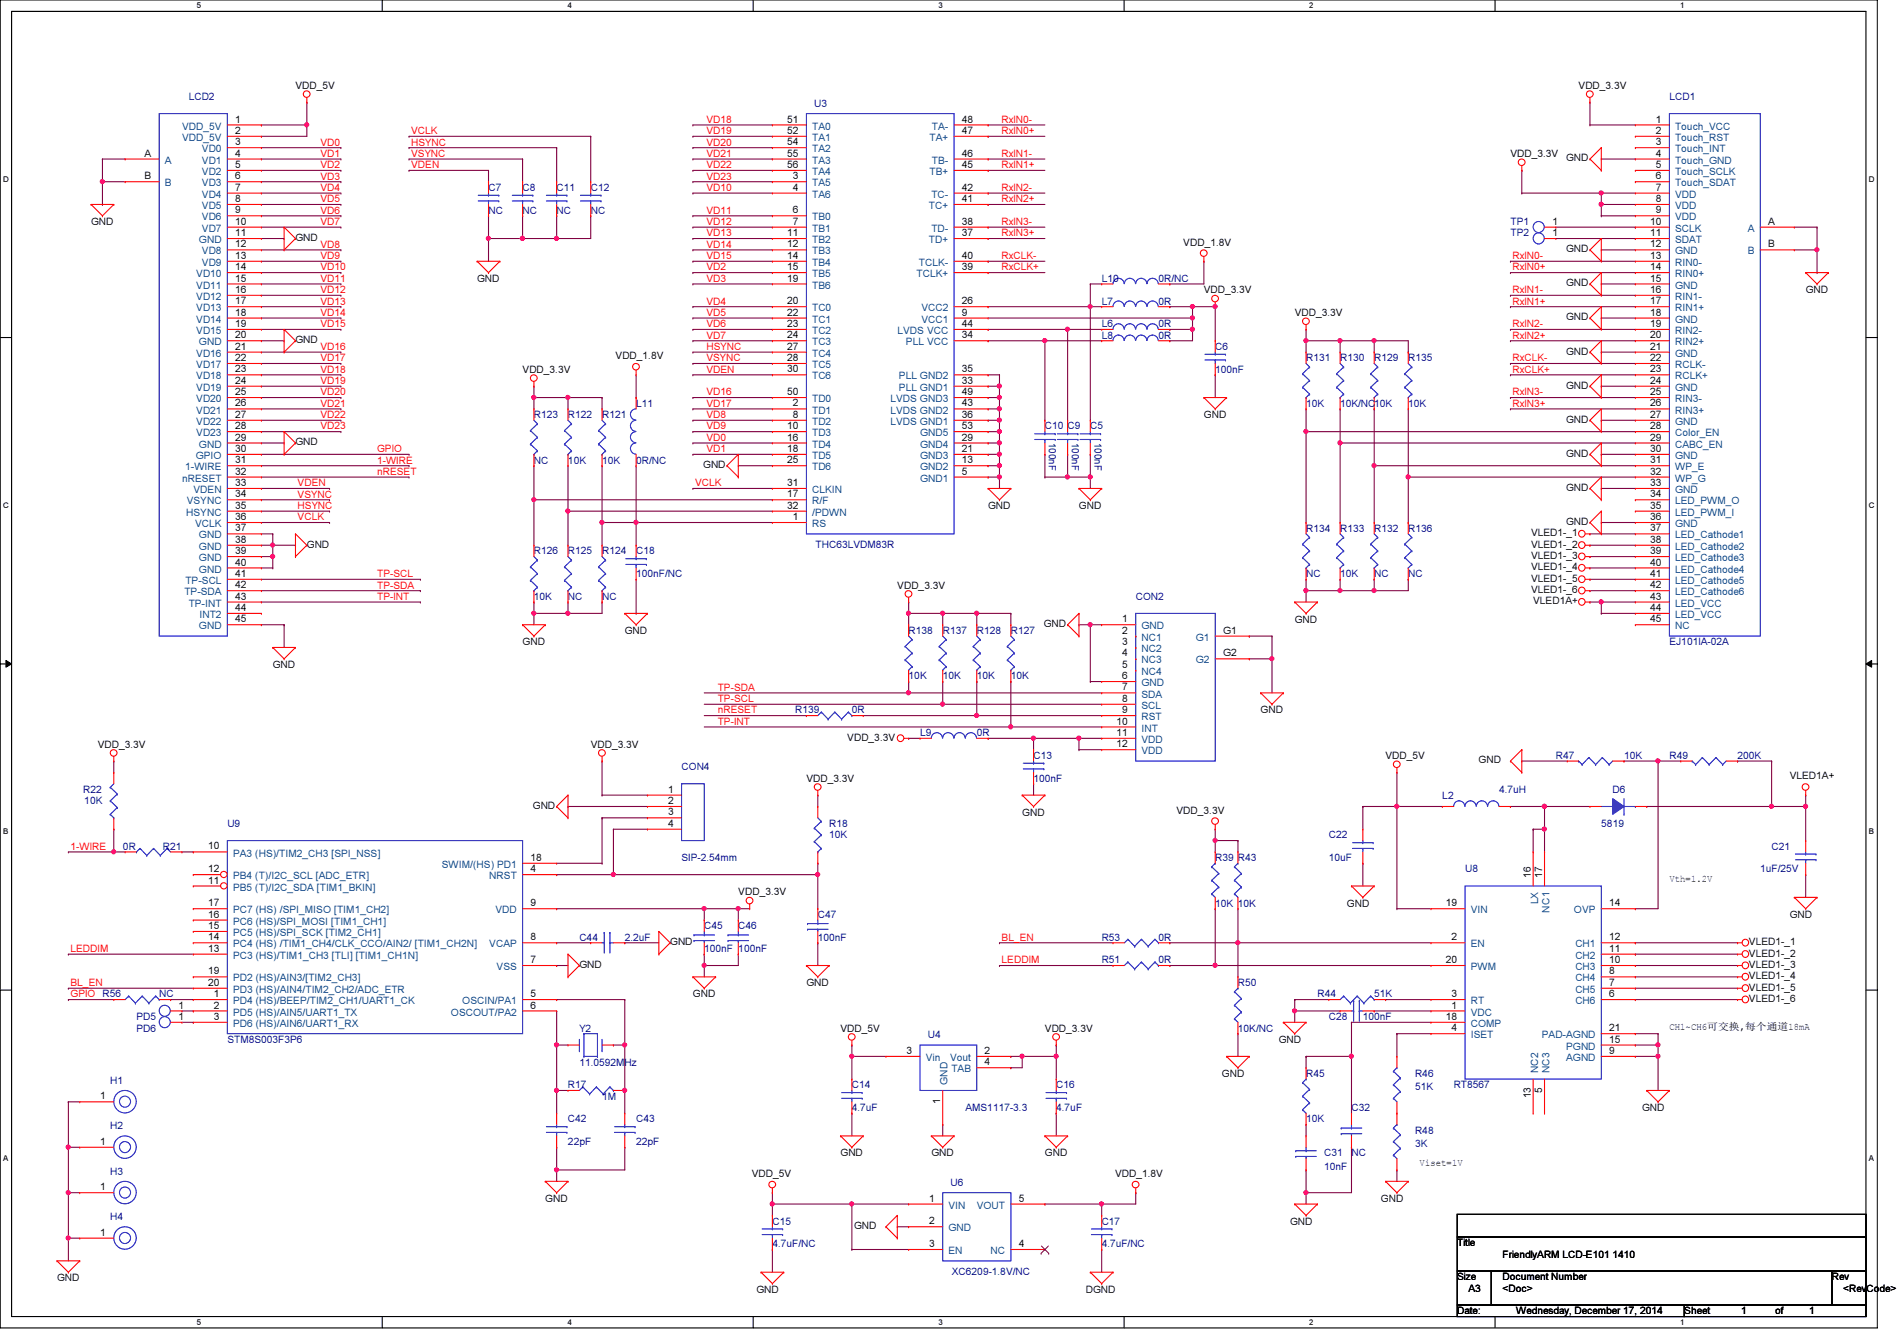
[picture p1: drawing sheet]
<svg xmlns="http://www.w3.org/2000/svg" width="297mm" height="210mm" viewBox="0 0 297 210" stroke-linecap="round" stroke-linejoin="round" font-family="sans-serif">
<defs><g id="words">
<g font-size="1.6" fill="#000080">
<text x="29.5" y="15.7">LCD2</text>
<text x="127.5" y="16.7">U3</text>
<text x="261.4" y="15.7">LCD1</text>
<text x="76.5" y="29.9">C7</text>
<text x="81.8" y="29.9">C8</text>
<text x="87.2" y="29.9">C11</text>
<text x="92.5" y="29.9">C12</text>
<text x="76.5" y="33.4">NC</text>
<text x="81.8" y="33.4">NC</text>
<text x="87.2" y="33.4">NC</text>
<text x="92.5" y="33.4">NC</text>
<text x="236.5" y="35.2">TP1</text>
<text x="236.5" y="37">TP2</text>
<text x="172.5" y="47.7">L7</text>
<text x="172.5" y="44.1">L10</text>
<text x="181.4" y="47.7">0R</text>
<text x="181.4" y="44.1">0R/NC</text>
<text x="172.5" y="51.2">L6</text>
<text x="172.5" y="53">L8</text>
<text x="181.4" y="51.2">0R</text>
<text x="181.4" y="53">0R</text>
<text x="190.3" y="54.8">C6</text>
<text x="190.3" y="58.3">100nF</text>
<text x="204.5" y="56.6">R131</text>
<text x="209.8" y="56.6">R130</text>
<text x="215.2" y="56.6">R129</text>
<text x="220.5" y="56.6">R135</text>
<text x="83.6" y="65.4">R123</text>
<text x="88.9" y="65.4">R122</text>
<text x="94.3" y="65.4">R121</text>
<text x="99.6" y="63.7">L11</text>
<text x="204.5" y="63.7">10K</text>
<text x="209.8" y="63.7">10K/NC10K</text>
<text x="220.5" y="63.7">10K</text>
<text x="163.6" y="67.2">C10 C9</text>
<text x="164.3" y="69.3" transform="rotate(90 164.3 69.3)">100nF</text>
<text x="167.8" y="69.3" transform="rotate(90 167.8 69.3)">100nF</text>
<text x="170.7" y="67.2">C5</text>
<text x="171.4" y="69.3" transform="rotate(90 171.4 69.3)">100nF</text>
<text x="83.6" y="72.6">NC</text>
<text x="88.9" y="72.6">10K</text>
<text x="94.3" y="72.6">10K</text>
<text x="99.6" y="72.6">0R/NC</text>
<text x="204.5" y="83.2">R134</text>
<text x="209.8" y="83.2">R133</text>
<text x="215.2" y="83.2">R132</text>
<text x="220.5" y="83.2">R136</text>
<text x="83.6" y="86.8">R126</text>
<text x="88.9" y="86.8">R125</text>
<text x="94.3" y="86.8">R124</text>
<text x="99.6" y="86.8">C18</text>
<text x="127.7" y="85.7">THC63LVDM83R</text>
<text x="83.6" y="93.9">10K</text>
<text x="88.9" y="93.9">NC</text>
<text x="94.3" y="93.9">NC</text>
<text x="99.6" y="90.3">100nF/NC</text>
<text x="177.8" y="93.9">CON2</text>
<text x="204.5" y="90.3">NC</text>
<text x="209.8" y="90.3">10K</text>
<text x="215.2" y="90.3">NC</text>
<text x="220.5" y="90.3">NC</text>
<text x="142.3" y="99.2">R138</text>
<text x="147.6" y="99.2">R137</text>
<text x="152.9" y="99.2">R128</text>
<text x="158.3" y="99.2">R127</text>
<text x="261.4" y="101">EJ101IA-02A</text>
<text x="142.3" y="106.3">10K</text>
<text x="147.6" y="106.3">10K</text>
<text x="152.9" y="106.3">10K</text>
<text x="158.3" y="106.3">10K</text>
<text x="124.5" y="111.7">R139</text>
<text x="133.4" y="111.7">0R</text>
<text x="144.1" y="115.2">L9</text>
<text x="152.9" y="115.2">0R</text>
<text x="161.8" y="118.8">C13</text>
<text x="243.6" y="118.8">R47</text>
<text x="254.3" y="118.8">10K</text>
<text x="261.4" y="118.8">R49</text>
<text x="272.1" y="118.8">200K</text>
<text x="13" y="124.1">R22</text>
<text x="13.2" y="125.9">10K</text>
<text x="106.7" y="120.6">CON4</text>
<text x="161.8" y="122.3">100nF</text>
<text x="225.8" y="125">L2</text>
<text x="234.7" y="124.1">4.7uH</text>
<text x="252.5" y="124.1">D6</text>
<text x="35.6" y="129.5">U9</text>
<text x="129.8" y="129.5">R18</text>
<text x="129.8" y="131.2">10K</text>
<text x="208.1" y="131.2">C22</text>
<text x="250.7" y="129.5">5819</text>
<text x="19.3" y="133">0R</text>
<text x="25.5" y="133">R21</text>
<text x="106.7" y="134.8">SIP-2.54mm</text>
<text x="190.3" y="134.8">R39 R43</text>
<text x="208.1" y="134.8">10uF</text>
<text x="229.4" y="136.6">U8</text>
<text x="275.6" y="136.6">1uF/25V</text>
<text x="277.4" y="133">C21</text>
<text x="128.1" y="143.7">C47</text>
<text x="190.3" y="141.9">10K 10K</text>
<text x="90.7" y="147.2">C44</text>
<text x="97.8" y="147.2">2.2uF</text>
<text x="110.3" y="145.5">C45</text>
<text x="110.3" y="149">100nF 100nF</text>
<text x="115.6" y="145.5">C46</text>
<text x="128.1" y="147.2">100nF</text>
<text x="172.5" y="147.2">R53</text>
<text x="181.4" y="147.2">0R</text>
<text x="172.5" y="150.8">R51</text>
<text x="181.4" y="150.8">0R</text>
<text x="193.8" y="154.3">R50</text>
<text x="16" y="156.1">R56</text>
<text x="21.4" y="161.5">PD6</text>
<text x="21.4" y="159.7">PD5</text>
<text x="24.9" y="156.1">NC</text>
<text x="90.7" y="161.5">Y2</text>
<text x="193.8" y="161.5">10K/NC</text>
<text x="206.3" y="156.1">R44</text>
<text x="208.1" y="159.7">C28</text>
<text x="213.4" y="159.7">100nF</text>
<text x="215.2" y="156.1">51K</text>
<text x="35.6" y="163.2">STM8S003F3P6</text>
<text x="90.7" y="166.8">11.0592MHz</text>
<text x="145.3" y="162.5">U4</text>
<text x="17.3" y="169.6">H1</text>
<text x="88.9" y="170.3">R17</text>
<text x="94.3" y="172.1">1M</text>
<text x="133.4" y="170.3">C14</text>
<text x="133.4" y="173.9">4.7uF</text>
<text x="151.2" y="173.9">AMS1117-3.3</text>
<text x="165.4" y="170.3">C16</text>
<text x="165.4" y="173.9">4.7uF</text>
<text x="204.5" y="168.6">R45</text>
<text x="211.6" y="173.9">C32</text>
<text x="221.6" y="168.6">R46</text>
<text x="221.6" y="170.7">51K</text>
<text x="227.6" y="170.3">RT8567</text>
<text x="17.3" y="176.7">H2</text>
<text x="88.9" y="175.7">C42</text>
<text x="88.9" y="179.2">22pF</text>
<text x="99.6" y="175.7">C43</text>
<text x="99.6" y="179.2">22pF</text>
<text x="204.5" y="175.7">10K</text>
<text x="221.6" y="177.5">R48</text>
<text x="221.6" y="179.6">3K</text>
<text x="17.3" y="183.9">H3</text>
<text x="148.8" y="185.6">U6</text>
<text x="207.3" y="181">C31</text>
<text x="207.3" y="183.1">10nF</text>
<text x="211.6" y="181">NC</text>
<text x="17.3" y="191">H4</text>
<text x="120.9" y="191.7">C15</text>
<text x="172.5" y="191.7">C17</text>
<text x="120.9" y="195.2">4.7uF/NC</text>
<text x="172.5" y="195.2">4.7uF/NC</text>
<text x="149.1" y="199.5">XC6209-1.8V/NC</text>
</g>
<g font-size="1.6">
<text x="46.3" y="13.9">VDD_5V</text>
<text x="247.2" y="13.9">VDD_3.3V</text>
<text x="36.8" y="19.2">1</text>
<text x="36.8" y="21">2</text>
<text x="36.8" y="22.7">3</text>
<text x="123.3" y="19.2">51</text>
<text x="123.3" y="21">52</text>
<text x="123.3" y="22.7">54</text>
<text x="150.6" y="21">47</text>
<text x="150.6" y="19.2">48</text>
<text x="259.3" y="19.2">1</text>
<text x="259.3" y="21">2</text>
<text x="259.3" y="22.7">3</text>
<text x="22.6" y="24.5">A</text>
<text x="22.6" y="28.1">B</text>
<text x="36.8" y="24.5">4</text>
<text x="36.8" y="26.3">5</text>
<text x="36.8" y="28.1">6</text>
<text x="36.8" y="29.8">7</text>
<text x="123.3" y="24.5">55</text>
<text x="123.3" y="26.3">56</text>
<text x="124.2" y="28.1">3</text>
<text x="124.2" y="29.8">4</text>
<text x="150.6" y="29.8">42</text>
<text x="150.6" y="26.3">45</text>
<text x="150.6" y="24.5">46</text>
<text x="236.5" y="24.6">VDD_3.3V</text>
<text x="245.2" y="25.3">GND</text>
<text x="259.3" y="24.5">4</text>
<text x="259.3" y="26.3">5</text>
<text x="259.3" y="28.1">6</text>
<text x="259.3" y="29.8">7</text>
<text x="14.3" y="35.2">GND</text>
<text x="36.8" y="31.6">8</text>
<text x="36.8" y="33.4">9</text>
<text x="36.8" y="35.2">10</text>
<text x="124.2" y="33.4">6</text>
<text x="124.2" y="35.2">7</text>
<text x="150.6" y="35.2">38</text>
<text x="150.6" y="31.6">41</text>
<text x="243.1" y="35.2">1</text>
<text x="258.4" y="35.2">10</text>
<text x="259.3" y="31.6">8</text>
<text x="259.3" y="33.4">9</text>
<text x="276.9" y="35.2">A</text>
<text x="36.8" y="37">11</text>
<text x="36.8" y="38.7">12</text>
<text x="36.8" y="40.5">13</text>
<text x="46.3" y="37.7">GND</text>
<text x="123.3" y="37">11</text>
<text x="123.3" y="38.7">12</text>
<text x="123.3" y="40.5">14</text>
<text x="150.6" y="37">37</text>
<text x="150.6" y="40.5">40</text>
<text x="185.3" y="38.4">VDD_1.8V</text>
<text x="243.1" y="37">1</text>
<text x="245.2" y="39.5">GND</text>
<text x="258.4" y="37">11</text>
<text x="258.4" y="38.7">12</text>
<text x="258.4" y="40.5">13</text>
<text x="276.9" y="38.7">B</text>
<text x="36.8" y="42.3">14</text>
<text x="36.8" y="44.1">15</text>
<text x="36.8" y="45.8">16</text>
<text x="36.8" y="47.6">17</text>
<text x="74.7" y="44.1">GND</text>
<text x="123.3" y="42.3">15</text>
<text x="123.3" y="44.1">19</text>
<text x="123.3" y="47.6">20</text>
<text x="150.6" y="47.6">26</text>
<text x="150.6" y="42.3">39</text>
<text x="188.5" y="45.9">VDD_3.3V</text>
<text x="245.2" y="44.8">GND</text>
<text x="258.4" y="42.3">14</text>
<text x="258.4" y="44.1">15</text>
<text x="258.4" y="45.8">16</text>
<text x="258.4" y="47.6">17</text>
<text x="282.7" y="45.9">GND</text>
<text x="36.8" y="49.4">18</text>
<text x="36.8" y="51.2">19</text>
<text x="36.8" y="53">20</text>
<text x="46.3" y="53.7">GND</text>
<text x="123.3" y="49.4">22</text>
<text x="123.3" y="51.2">23</text>
<text x="123.3" y="53">24</text>
<text x="150.6" y="49.4">9</text>
<text x="150.6" y="53">34</text>
<text x="150.6" y="51.2">44</text>
<text x="202.7" y="49.4">VDD_3.3V</text>
<text x="245.2" y="50.2">GND</text>
<text x="258.4" y="49.4">18</text>
<text x="258.4" y="51.2">19</text>
<text x="258.4" y="53">20</text>
<text x="36.8" y="54.7">21</text>
<text x="36.8" y="56.5">22</text>
<text x="36.8" y="58.3">23</text>
<text x="81.8" y="58.3">VDD_3.3V</text>
<text x="96.4" y="56.2">VDD_1.8V</text>
<text x="123.3" y="54.7">27</text>
<text x="123.3" y="56.5">28</text>
<text x="123.3" y="58.3">30</text>
<text x="150.6" y="58.3">35</text>
<text x="245.2" y="55.5">GND</text>
<text x="258.4" y="54.7">21</text>
<text x="258.4" y="56.5">22</text>
<text x="258.4" y="58.3">23</text>
<text x="36.8" y="60.1">24</text>
<text x="36.8" y="61.8">25</text>
<text x="36.8" y="63.6">26</text>
<text x="36.8" y="65.4">27</text>
<text x="123.3" y="61.8">50</text>
<text x="124.2" y="63.6">2</text>
<text x="124.2" y="65.4">8</text>
<text x="150.6" y="60.1">33</text>
<text x="150.6" y="65.4">36</text>
<text x="150.6" y="63.6">43</text>
<text x="150.6" y="61.8">49</text>
<text x="188.5" y="65.4">GND</text>
<text x="245.2" y="60.8">GND</text>
<text x="258.4" y="60.1">24</text>
<text x="258.4" y="61.8">25</text>
<text x="258.4" y="63.6">26</text>
<text x="258.4" y="65.4">27</text>
<text x="36.8" y="67.2">28</text>
<text x="36.8" y="69">29</text>
<text x="36.8" y="70.7">30</text>
<text x="46.3" y="69.7">GND</text>
<text x="123.3" y="67.2">10</text>
<text x="123.3" y="69">16</text>
<text x="123.3" y="70.7">18</text>
<text x="150.6" y="70.7">21</text>
<text x="150.6" y="69">29</text>
<text x="150.6" y="67.2">53</text>
<text x="245.2" y="66.2">GND</text>
<text x="245.2" y="71.5">GND</text>
<text x="258.4" y="67.2">28</text>
<text x="258.4" y="69">29</text>
<text x="258.4" y="70.7">30</text>
<text x="36.8" y="72.5">31</text>
<text x="36.8" y="74.3">32</text>
<text x="36.8" y="76.1">33</text>
<text x="36.8" y="77.9">34</text>
<text x="110.1" y="73.3">GND</text>
<text x="123.3" y="77.9">17</text>
<text x="123.3" y="72.5">25</text>
<text x="123.3" y="76.1">31</text>
<text x="150.6" y="74.3">5</text>
<text x="150.6" y="72.5">13</text>
<text x="245.2" y="76.8">GND</text>
<text x="258.4" y="72.5">31</text>
<text x="258.4" y="74.3">32</text>
<text x="258.4" y="76.1">33</text>
<text x="258.4" y="77.9">34</text>
<text x="36.8" y="79.6">35</text>
<text x="36.8" y="81.4">36</text>
<text x="36.8" y="83.2">37</text>
<text x="123.3" y="79.6">32</text>
<text x="124.2" y="81.4">1</text>
<text x="154.7" y="79.7">GND</text>
<text x="168.9" y="79.7">GND</text>
<text x="239.7" y="83.9">VLED1-_1</text>
<text x="245.2" y="82.2">GND</text>
<text x="258.4" y="79.6">35</text>
<text x="258.4" y="81.4">36</text>
<text x="258.4" y="83.2">37</text>
<text x="36.8" y="85">38</text>
<text x="36.8" y="86.7">39</text>
<text x="36.8" y="88.5">40</text>
<text x="48" y="85.7">GND</text>
<text x="239.7" y="85.7">VLED1-_2</text>
<text x="239.7" y="87.5">VLED1-_3</text>
<text x="239.7" y="89.3">VLED1-_4</text>
<text x="258.4" y="85">38</text>
<text x="258.4" y="86.7">39</text>
<text x="258.4" y="88.5">40</text>
<text x="36.8" y="90.3">41</text>
<text x="36.8" y="92.1">42</text>
<text x="36.8" y="93.9">43</text>
<text x="36.8" y="95.6">44</text>
<text x="140.5" y="92.1">VDD_3.3V</text>
<text x="239.7" y="91.1">VLED1-_5</text>
<text x="239.7" y="92.8">VLED1-_6</text>
<text x="240.1" y="94.6">VLED1A+</text>
<text x="258.4" y="90.3">41</text>
<text x="258.4" y="92.1">42</text>
<text x="258.4" y="93.9">43</text>
<text x="258.4" y="95.6">44</text>
<text x="36.8" y="97.4">45</text>
<text x="81.8" y="101">GND</text>
<text x="97.8" y="99.2">GND</text>
<text x="163.4" y="98.2">GND</text>
<text x="175.7" y="97.4">1</text>
<text x="175.7" y="99.2">2</text>
<text x="175.7" y="101">3</text>
<text x="191.5" y="99.2">G1</text>
<text x="202.7" y="97.5">GND</text>
<text x="258.4" y="97.4">45</text>
<text x="42.7" y="104.6">GND</text>
<text x="175.7" y="102.7">4</text>
<text x="175.7" y="104.5">5</text>
<text x="175.7" y="106.3">6</text>
<text x="191.5" y="102.7">G2</text>
<text x="174.8" y="113.4">10</text>
<text x="175.7" y="108.1">7</text>
<text x="175.7" y="109.9">8</text>
<text x="175.7" y="111.6">9</text>
<text x="197.4" y="111.7">GND</text>
<text x="15.3" y="117">VDD_3.3V</text>
<text x="92.5" y="117">VDD_3.3V</text>
<text x="132.7" y="116">VDD_3.3V</text>
<text x="174.8" y="115.2">11</text>
<text x="174.8" y="117">12</text>
<text x="217" y="118.8">VDD_5V</text>
<text x="231.5" y="119.5">GND</text>
<text x="104.6" y="124.1">1</text>
<text x="104.6" y="125.9">2</text>
<text x="126.3" y="122.3">VDD_3.3V</text>
<text x="280.2" y="122">VLED1A+</text>
<text x="83.4" y="126.6">GND</text>
<text x="104.6" y="127.6">3</text>
<text x="104.6" y="129.4">4</text>
<text x="160.1" y="127.7">GND</text>
<text x="184.2" y="127.3">VDD_3.3V</text>
<text x="32.6" y="133">10</text>
<text x="32.6" y="136.5">12</text>
<text x="83.1" y="136.5">4</text>
<text x="83.1" y="134.7">18</text>
<text x="239.7" y="137.5" transform="rotate(-90 239.7 137.5)">16</text>
<text x="241.5" y="137.5" transform="rotate(-90 241.5 137.5)">17</text>
<text x="32.6" y="141.9">17</text>
<text x="32.6" y="143.6">16</text>
<text x="32.6" y="138.3">11</text>
<text x="83.1" y="141.9">9</text>
<text x="115.6" y="140.1">VDD_3.3V</text>
<text x="210.9" y="141.9">GND</text>
<text x="226.4" y="141.9">19</text>
<text x="252" y="141.9">14</text>
<text x="261.4" y="138.1">Vth=1.2V</text>
<text x="280.2" y="143.7">GND</text>
<text x="32.6" y="145.4">15</text>
<text x="32.6" y="147.2">14</text>
<text x="32.6" y="149">13</text>
<text x="83.1" y="147.2">8</text>
<text x="104.9" y="148">GND</text>
<text x="227.3" y="147.2">2</text>
<text x="252" y="149">11</text>
<text x="252" y="147.2">12</text>
<text x="273.9" y="148">VLED1-_1</text>
<text x="273.9" y="149.7">VLED1-_2</text>
<text x="32.6" y="154.3">20</text>
<text x="32.6" y="152.5">19</text>
<text x="83.1" y="150.7">7</text>
<text x="90.7" y="151.5">GND</text>
<text x="126.3" y="154.3">GND</text>
<text x="226.4" y="150.7">20</text>
<text x="252" y="154.3">7</text>
<text x="252" y="152.5">8</text>
<text x="252" y="150.7">10</text>
<text x="273.9" y="153.3">VLED1-_4</text>
<text x="273.9" y="151.5">VLED1-_3</text>
<text x="273.9" y="155.1">VLED1-_5</text>
<text x="27.9" y="159.6">1</text>
<text x="27.9" y="157.9">1</text>
<text x="33.5" y="156.1">1</text>
<text x="33.5" y="157.9">2</text>
<text x="33.5" y="159.6">3</text>
<text x="83.1" y="156.1">5</text>
<text x="83.1" y="157.9">6</text>
<text x="108.5" y="156.1">GND</text>
<text x="131.6" y="161.5">VDD_5V</text>
<text x="163.6" y="161.5">VDD_3.3V</text>
<text x="226.4" y="159.6">18</text>
<text x="227.3" y="157.9">1</text>
<text x="227.3" y="156.1">3</text>
<text x="227.3" y="161.4">4</text>
<text x="252" y="156.1">6</text>
<text x="252" y="161.4">21</text>
<text x="261.4" y="161.2">CH1~CH6可可可,每每每每18mA</text>
<text x="273.9" y="156.8">VLED1-_6</text>
<text x="141.9" y="165">3</text>
<text x="154.2" y="165">2</text>
<text x="154.2" y="166.8">4</text>
<text x="200.2" y="163.2">GND</text>
<text x="252" y="165">9</text>
<text x="252" y="163.2">15</text>
<text x="15.7" y="172.1">1</text>
<text x="147.2" y="172.8" transform="rotate(-90 147.2 172.8)">1</text>
<text x="191.3" y="168.6">GND</text>
<text x="239.7" y="171.9" transform="rotate(-90 239.7 171.9)">13</text>
<text x="241.5" y="171" transform="rotate(-90 241.5 171)">5</text>
<text x="257.1" y="173.9">GND</text>
<text x="15.7" y="179.2">1</text>
<text x="117.7" y="184.2">VDD_5V</text>
<text x="131.6" y="181">GND</text>
<text x="145.8" y="181">GND</text>
<text x="163.6" y="181">GND</text>
<text x="174.6" y="184.2">VDD_1.8V</text>
<text x="222.3" y="182.6">Viset=1V</text>
<text x="15.7" y="186.3">1</text>
<text x="85.4" y="188.1">GND</text>
<text x="145.5" y="188.1">1</text>
<text x="145.5" y="191.6">2</text>
<text x="159.5" y="188.1">5</text>
<text x="202" y="191.7">GND</text>
<text x="216.2" y="188.1">GND</text>
<text x="15.7" y="193.4">1</text>
<text x="133.7" y="192.4">GND</text>
<text x="145.5" y="195.2">3</text>
<text x="159.5" y="195.2">4</text>
<text x="228.2" y="195.1">Title</text>
<text x="235.3" y="196.8">FriendlyARM LCD-E101 1410</text>
<text x="8.9" y="200.6">GND</text>
<text x="118.4" y="202.4">GND</text>
<text x="170" y="202.4">DGND</text>
<text x="228.2" y="200.4">Size</text>
<text x="230" y="202.2">A3</text>
<text x="235.3" y="202.2">&lt;Doc&gt;</text>
<text x="235.3" y="200.4">Document Number</text>
<text x="286.8" y="200.4">Rev</text>
<text x="288.6" y="202.2">&lt;RevCode&gt;</text>
<text x="228.2" y="205.7">Date:</text>
<text x="237.4" y="205.7">Wednesday, December 17, 2014</text>
<text x="263.7" y="205.7">Sheet</text>
<text x="272.6" y="205.7">1</text>
<text x="278" y="205.7">of</text>
<text x="283.3" y="205.7">1</text>
</g>
<g font-size="1.6" fill="#004080">
<text x="28.5" y="20.3">VDD_5V</text>
<text x="28.5" y="22.1">VDD_5V</text>
<text x="31.6" y="23.8">VD0</text>
<text x="127.2" y="20.3">TA0</text>
<text x="127.2" y="22.1">TA1</text>
<text x="127.2" y="23.8">TA2</text>
<text x="145.5" y="22.1">TA+</text>
<text x="145.9" y="20.3">TA-</text>
<text x="262.3" y="20.3">Touch_VCC</text>
<text x="262.3" y="22.1">Touch_RST</text>
<text x="262.3" y="23.8">Touch_INT</text>
<text x="25.8" y="25.6">A</text>
<text x="25.8" y="29.2">B</text>
<text x="31.6" y="25.6">VD1</text>
<text x="31.6" y="27.4">VD2</text>
<text x="31.6" y="29.2">VD3</text>
<text x="127.2" y="29.2">TA5</text>
<text x="127.2" y="25.6">TA3</text>
<text x="127.2" y="27.4">TA4</text>
<text x="145.5" y="27.4">TB+</text>
<text x="145.9" y="25.6">TB-</text>
<text x="262.3" y="25.6">Touch_GND</text>
<text x="262.3" y="27.4">Touch_SCLK</text>
<text x="262.3" y="29.2">Touch_SDAT</text>
<text x="31.6" y="30.9">VD4</text>
<text x="31.6" y="32.7">VD5</text>
<text x="31.6" y="34.5">VD6</text>
<text x="127.2" y="30.9">TA6</text>
<text x="127.2" y="34.5">TB0</text>
<text x="145.5" y="32.7">TC+</text>
<text x="145.8" y="30.9">TC-</text>
<text x="262.3" y="30.9">VDD</text>
<text x="262.3" y="32.7">VDD</text>
<text x="262.3" y="34.5">VDD</text>
<text x="31.2" y="38.1">GND</text>
<text x="31.6" y="36.3">VD7</text>
<text x="31.6" y="39.8">VD8</text>
<text x="31.6" y="41.6">VD9</text>
<text x="127.2" y="36.3">TB1</text>
<text x="127.2" y="38.1">TB2</text>
<text x="127.2" y="39.8">TB3</text>
<text x="127.2" y="41.6">TB4</text>
<text x="143.9" y="41.6">TCLK-</text>
<text x="145.5" y="38.1">TD+</text>
<text x="145.8" y="36.3">TD-</text>
<text x="262.3" y="36.3">SCLK</text>
<text x="262.3" y="38.1">SDAT</text>
<text x="262.3" y="39.8">GND</text>
<text x="262.3" y="41.6">RIN0-</text>
<text x="273.7" y="39.8">B</text>
<text x="273.7" y="36.3">A</text>
<text x="30.7" y="43.4">VD10</text>
<text x="30.7" y="45.2">VD11</text>
<text x="30.7" y="46.9">VD12</text>
<text x="127.2" y="43.4">TB5</text>
<text x="127.2" y="45.2">TB6</text>
<text x="143.5" y="43.4">TCLK+</text>
<text x="262.3" y="43.4">RIN0+</text>
<text x="262.3" y="45.2">GND</text>
<text x="262.3" y="46.9">RIN1-</text>
<text x="30.7" y="48.7">VD13</text>
<text x="30.7" y="50.5">VD14</text>
<text x="30.7" y="52.3">VD15</text>
<text x="127.2" y="48.7">TC0</text>
<text x="127.2" y="50.5">TC1</text>
<text x="127.2" y="52.3">TC2</text>
<text x="140.5" y="52.3">LVDS VCC</text>
<text x="144.3" y="50.5">VCC1</text>
<text x="144.3" y="48.7">VCC2</text>
<text x="262.3" y="48.7">RIN1+</text>
<text x="262.3" y="50.5">GND</text>
<text x="262.3" y="52.3">RIN2-</text>
<text x="30.7" y="55.8">VD16</text>
<text x="30.7" y="57.6">VD17</text>
<text x="30.7" y="59.4">VD18</text>
<text x="31.2" y="54.1">GND</text>
<text x="127.2" y="54.1">TC3</text>
<text x="127.2" y="55.8">TC4</text>
<text x="127.2" y="57.6">TC5</text>
<text x="127.2" y="59.4">TC6</text>
<text x="140.8" y="59.4">PLL GND2</text>
<text x="141.9" y="54.1">PLL VCC</text>
<text x="262.3" y="54.1">RIN2+</text>
<text x="262.3" y="55.8">GND</text>
<text x="262.3" y="57.6">RCLK-</text>
<text x="262.3" y="59.4">RCLK+</text>
<text x="30.7" y="61.2">VD19</text>
<text x="30.7" y="62.9">VD20</text>
<text x="30.7" y="64.7">VD21</text>
<text x="127.2" y="64.7">TD1</text>
<text x="127.2" y="62.9">TD0</text>
<text x="139.4" y="64.7">LVDS GND2</text>
<text x="139.4" y="62.9">LVDS GND3</text>
<text x="140.8" y="61.2">PLL GND1</text>
<text x="262.3" y="61.2">GND</text>
<text x="262.3" y="62.9">RIN3-</text>
<text x="262.3" y="64.7">RIN3+</text>
<text x="30.6" y="71.8">GPIO</text>
<text x="30.7" y="66.5">VD22</text>
<text x="30.7" y="68.3">VD23</text>
<text x="31.2" y="70.1">GND</text>
<text x="127.2" y="66.5">TD2</text>
<text x="127.2" y="68.3">TD3</text>
<text x="127.2" y="70.1">TD4</text>
<text x="127.2" y="71.8">TD5</text>
<text x="139.4" y="66.5">LVDS GND1</text>
<text x="144.1" y="71.8">GND3</text>
<text x="144.1" y="70.1">GND4</text>
<text x="144.1" y="68.3">GND5</text>
<text x="262.3" y="66.5">GND</text>
<text x="262.3" y="68.3">Color_EN</text>
<text x="262.3" y="70.1">CABC_EN</text>
<text x="262.3" y="71.8">GND</text>
<text x="28.5" y="75.4">nRESET</text>
<text x="29" y="73.6">1-WIRE</text>
<text x="30.3" y="77.2">VDEN</text>
<text x="127.2" y="73.6">TD6</text>
<text x="127.2" y="77.2">CLKIN</text>
<text x="144.1" y="75.4">GND1</text>
<text x="144.1" y="73.6">GND2</text>
<text x="262.3" y="73.6">WP_E</text>
<text x="262.3" y="75.4">WP_G</text>
<text x="262.3" y="77.2">GND</text>
<text x="29.2" y="80.7">HSYNC</text>
<text x="29.2" y="79">VSYNC</text>
<text x="30.6" y="82.5">VCLK</text>
<text x="127.2" y="82.5">RS</text>
<text x="127.2" y="79">R/F</text>
<text x="127.2" y="80.7">/PDWN</text>
<text x="262.3" y="79">LED_PWM_O</text>
<text x="262.3" y="80.7">LED_PWM_I</text>
<text x="262.3" y="82.5">GND</text>
<text x="31.2" y="84.3">GND</text>
<text x="31.2" y="86.1">GND</text>
<text x="31.2" y="87.8">GND</text>
<text x="31.2" y="89.6">GND</text>
<text x="262.3" y="84.3">LED_Cathode1</text>
<text x="262.3" y="86.1">LED_Cathode2</text>
<text x="262.3" y="87.8">LED_Cathode3</text>
<text x="262.3" y="89.6">LED_Cathode4</text>
<text x="28.9" y="93.2">TP-SDA</text>
<text x="29" y="91.4">TP-SCL</text>
<text x="29.5" y="95">TP-INT</text>
<text x="262.3" y="91.4">LED_Cathode5</text>
<text x="262.3" y="93.2">LED_Cathode6</text>
<text x="262.3" y="95">LED_VCC</text>
<text x="31.2" y="98.5">GND</text>
<text x="31.2" y="96.7">INT2</text>
<text x="178.7" y="98.5">GND</text>
<text x="178.7" y="100.3">NC1</text>
<text x="187.2" y="100.3">G1</text>
<text x="262.3" y="96.7">LED_VCC</text>
<text x="262.3" y="98.5">NC</text>
<text x="178.7" y="102.1">NC2</text>
<text x="178.7" y="103.8">NC3</text>
<text x="178.7" y="105.6">NC4</text>
<text x="178.7" y="107.4">GND</text>
<text x="187.2" y="103.8">G2</text>
<text x="178.7" y="109.2">SDA</text>
<text x="178.7" y="111">SCL</text>
<text x="178.7" y="112.7">RST</text>
<text x="178.7" y="114.5">INT</text>
<text x="178.7" y="116.3">VDD</text>
<text x="178.7" y="118.1">VDD</text>
<text x="36.5" y="134.1">PA3 (HS)/TIM2_CH3 [SPI_NSS]</text>
<text x="36.5" y="137.6">PB4 (T)/I2C_SCL [ADC_ETR]</text>
<text x="69.2" y="135.8">SWIM/(HS) PD1</text>
<text x="76.6" y="137.6">NRST</text>
<text x="36.5" y="143">PC7 (HS) /SPI_MISO [TIM1_CH2]</text>
<text x="36.5" y="139.4">PB5 (T)/I2C_SDA [TIM1_BKIN]</text>
<text x="77.6" y="143">VDD</text>
<text x="230.3" y="143">VIN</text>
<text x="240.8" y="141.6" transform="rotate(-90 240.8 141.6)">LX</text>
<text x="242.6" y="142.8" transform="rotate(-90 242.6 142.8)">NC1</text>
<text x="246.5" y="143">OVP</text>
<text x="36.5" y="144.7">PC6 (HS)/SPI_MOSI [TIM1_CH1]</text>
<text x="36.5" y="146.5">PC5 (HS)/SPI_SCK [TIM2_CH1]</text>
<text x="36.5" y="148.3">PC4 (HS) /TIM1_CH4/CLK_CCO/AIN2/ [TIM1_CH2N]</text>
<text x="76.6" y="148.3">VCAP</text>
<text x="230.3" y="148.3">EN</text>
<text x="246.7" y="148.3">CH1</text>
<text x="36.5" y="155.4">PD3 (HS)/AIN4/TIM2_CH2/ADC_ETR</text>
<text x="36.5" y="153.6">PD2 (HS)/AIN3/[TIM2_CH3]</text>
<text x="36.5" y="150.1">PC3 (HS)/TIM1_CH3 [TLI] [TIM1_CH1N]</text>
<text x="77.8" y="151.8">VSS</text>
<text x="230.3" y="151.8">PWM</text>
<text x="246.7" y="155.4">CH5</text>
<text x="246.7" y="153.6">CH4</text>
<text x="246.7" y="151.8">CH3</text>
<text x="246.7" y="150.1">CH2</text>
<text x="36.5" y="157.2">PD4 (HS)/BEEP/TIM2_CH1/UART1_CK</text>
<text x="36.5" y="159">PD5 (HS)/AIN5/UART1_TX</text>
<text x="36.5" y="160.7">PD6 (HS)/AIN6/UART1_RX</text>
<text x="70.6" y="159">OSCOUT/PA2</text>
<text x="72.4" y="157.2">OSCIN/PA1</text>
<text x="230.3" y="159">VDC</text>
<text x="230.3" y="157.2">RT</text>
<text x="230.3" y="160.7">COMP</text>
<text x="246.7" y="157.2">CH6</text>
<text x="144.9" y="166.1">Vin</text>
<text x="148.8" y="166.1">Vout</text>
<text x="149" y="167.9">TAB</text>
<text x="230.3" y="162.5">ISET</text>
<text x="241.4" y="162.5">PAD-AGND</text>
<text x="245.2" y="166.1">AGND</text>
<text x="245.2" y="164.3">PGND</text>
<text x="148.4" y="169.8" transform="rotate(-90 148.4 169.8)">GND</text>
<text x="240.8" y="168" transform="rotate(-90 240.8 168)">NC2</text>
<text x="242.6" y="168" transform="rotate(-90 242.6 168)">NC3</text>
<text x="148.5" y="189.2">VIN</text>
<text x="152.9" y="189.2">VOUT</text>
<text x="148.5" y="192.7">GND</text>
<text x="148.5" y="196.3">EN</text>
<text x="155.1" y="196.3">NC</text>
</g>
<g font-size="1.6" fill="#f00">
<text x="50.2" y="22.8">VD0</text>
<text x="64.4" y="22.8">HSYNC</text>
<text x="64.4" y="21">VCLK</text>
<text x="110.6" y="19.2">VD18</text>
<text x="110.6" y="21">VD19</text>
<text x="110.6" y="22.8">VD20</text>
<text x="156.8" y="19.2">RxIN0-</text>
<text x="156.8" y="21">RxIN0+</text>
<text x="50.2" y="24.6">VD1</text>
<text x="50.2" y="26.3">VD2</text>
<text x="50.2" y="28.1">VD3</text>
<text x="50.2" y="29.9">VD4</text>
<text x="64.4" y="26.3">VDEN</text>
<text x="64.4" y="24.6">VSYNC</text>
<text x="110.6" y="24.6">VD21</text>
<text x="110.6" y="26.3">VD22</text>
<text x="110.6" y="28.1">VD23</text>
<text x="110.6" y="29.9">VD10</text>
<text x="156.8" y="24.6">RxIN1-</text>
<text x="156.8" y="26.3">RxIN1+</text>
<text x="156.8" y="29.9">RxIN2-</text>
<text x="50.2" y="31.7">VD5</text>
<text x="50.2" y="33.4">VD6</text>
<text x="50.2" y="35.2">VD7</text>
<text x="110.6" y="33.4">VD11</text>
<text x="110.6" y="35.2">VD12</text>
<text x="156.8" y="31.7">RxIN2+</text>
<text x="156.8" y="35.2">RxIN3-</text>
<text x="50.2" y="38.8">VD8</text>
<text x="50.2" y="40.6">VD9</text>
<text x="110.6" y="37">VD13</text>
<text x="110.6" y="38.8">VD14</text>
<text x="110.6" y="40.6">VD15</text>
<text x="156.8" y="40.6">RxCLK-</text>
<text x="156.8" y="37">RxIN3+</text>
<text x="236.9" y="40.6">RxIN0-</text>
<text x="50.2" y="42.3">VD10</text>
<text x="50.2" y="44.1">VD11</text>
<text x="50.2" y="45.9">VD12</text>
<text x="50.2" y="47.7">VD13</text>
<text x="110.6" y="42.3">VD2</text>
<text x="110.6" y="44.1">VD3</text>
<text x="110.6" y="47.7">VD4</text>
<text x="156.8" y="42.3">RxCLK+</text>
<text x="236.9" y="42.3">RxIN0+</text>
<text x="236.9" y="45.9">RxIN1-</text>
<text x="236.9" y="47.7">RxIN1+</text>
<text x="50.2" y="49.4">VD14</text>
<text x="50.2" y="51.2">VD15</text>
<text x="110.6" y="49.4">VD5</text>
<text x="110.6" y="51.2">VD6</text>
<text x="110.6" y="53">VD7</text>
<text x="236.9" y="51.2">RxIN2-</text>
<text x="236.9" y="53">RxIN2+</text>
<text x="50.2" y="54.8">VD16</text>
<text x="50.2" y="56.6">VD17</text>
<text x="50.2" y="58.3">VD18</text>
<text x="110.6" y="54.8">HSYNC</text>
<text x="110.6" y="56.6">VSYNC</text>
<text x="110.6" y="58.3">VDEN</text>
<text x="236.9" y="56.6">RxCLK-</text>
<text x="236.9" y="58.3">RxCLK+</text>
<text x="50.2" y="60.1">VD19</text>
<text x="50.2" y="61.9">VD20</text>
<text x="50.2" y="63.7">VD21</text>
<text x="50.2" y="65.4">VD22</text>
<text x="110.6" y="61.9">VD16</text>
<text x="110.6" y="63.7">VD17</text>
<text x="110.6" y="65.4">VD8</text>
<text x="236.9" y="61.9">RxIN3-</text>
<text x="236.9" y="63.7">RxIN3+</text>
<text x="50.2" y="67.2">VD23</text>
<text x="59.1" y="70.8">GPIO</text>
<text x="110.6" y="67.2">VD9</text>
<text x="110.6" y="69">VD0</text>
<text x="110.6" y="70.8">VD1</text>
<text x="46.6" y="76.1">VDEN</text>
<text x="46.6" y="77.9">VSYNC</text>
<text x="59.1" y="72.6">1-WIRE</text>
<text x="59.1" y="74.3">nRESET</text>
<text x="108.8" y="76.1">VCLK</text>
<text x="46.6" y="79.7">HSYNC</text>
<text x="46.6" y="81.4">VCLK</text>
<text x="59.1" y="93.9">TP-INT</text>
<text x="59.1" y="90.3">TP-SCL</text>
<text x="59.1" y="92.1">TP-SDA</text>
<text x="112.4" y="108.1">TP-SDA</text>
<text x="112.4" y="109.9">TP-SCL</text>
<text x="112.4" y="111.7">nRESET</text>
<text x="112.4" y="113.5">TP-INT</text>
<text x="11" y="133">1-WIRE</text>
<text x="11" y="149">LEDDIM</text>
<text x="156.8" y="147.2">BL_EN</text>
<text x="11" y="154.3">BL_EN</text>
<text x="156.8" y="150.8">LEDDIM</text>
<text x="11" y="156.1">GPIO</text>
</g>
<g font-size="1.3">
<text x="30.8" y="1.3">5</text>
<text x="88.9" y="1.3">4</text>
<text x="146.9" y="1.3">3</text>
<text x="205" y="1.3">2</text>
<text x="263.1" y="1.3">1</text>
<text x=".5" y="28.4">D</text>
<text x="292.6" y="28.4">D</text>
<text x=".5" y="79.5">C</text>
<text x="292.6" y="79.5">C</text>
<text x=".5" y="130.6">B</text>
<text x="292.6" y="130.6">B</text>
<text x=".5" y="181.7">A</text>
<text x="292.6" y="181.7">A</text>
<text x="30.8" y="207.4">5</text>
<text x="88.9" y="207.4">4</text>
<text x="146.9" y="207.4">3</text>
<text x="205" y="207.4">2</text>
<text x="263.1" y="207.4">1</text>
</g>
</g></defs>
<path d="M0 0h294v207.9h-294zM1.8 1.8h290.4v204.3h-290.4z" fill="none" stroke="#000" stroke-width=".17"/>
<g fill="#fff">
<path d="M30.8 .2h.7v1.4h-.7z"/>
<path d="M30.8 206.2h.7v1.4h-.7z"/>
</g>
<path d="M59.9 0v1.8M59.9 206.1v1.8" fill="none" stroke="#000" stroke-width=".17"/>
<g fill="#fff">
<path d="M88.9 .2h.6v1.4h-.6z"/>
<path d="M88.9 206.2h.6v1.4h-.6z"/>
</g>
<path d="M117.9 0v1.8M117.9 206.1v1.8" fill="none" stroke="#000" stroke-width=".17"/>
<g fill="#fff">
<path d="M146.9 .2h.7v1.4h-.7z"/>
<path d="M146.9 206.2h.7v1.4h-.7z"/>
</g>
<path d="M176 0v1.8M176 206.1v1.8" fill="none" stroke="#000" stroke-width=".17"/>
<g fill="#fff">
<path d="M205 .2h.7v1.4h-.7z"/>
<path d="M205 206.2h.7v1.4h-.7z"/>
</g>
<path d="M234.1 0v1.8M234.1 206.1v1.8" fill="none" stroke="#000" stroke-width=".17"/>
<g fill="#fff">
<path d="M263.1 .2h.7v1.4h-.7z"/>
<path d="M263.1 206.2h.7v1.4h-.7z"/>
<path d="M.5 27.3h.9v1.4h-.9z"/>
<path d="M292.6 27.3h.9v1.4h-.9z"/>
<path d="M.5 78.4h.9v1.4h-.9z"/>
<path d="M292.6 78.4h.9v1.4h-.9z"/>
</g>
<path d="M0 52.8h1.8M292.2 52.8h1.8" fill="none" stroke="#000" stroke-width=".17"/>
<g fill="#fff">
<path d="M.5 129.5h.8v1.4h-.8z"/>
<path d="M292.6 129.5h.9v1.4h-.9z"/>
</g>
<path d="M0 103.9h1.8M292.2 103.9h1.8" fill="none" stroke="#000" stroke-width=".17"/>
<path d="M.9 103.4l.9 .5-.9 .5zM292.2 103.9l.9-.5v1z" fill="#000"/>
<path d="M.9 103.4l.9 .5-.9 .5zM292.2 103.9l.9-.5v1z" fill="none" stroke="#000" stroke-width=".16"/>
<g fill="#fff">
<path d="M.5 180.5h.8v1.4h-.8z"/>
<path d="M292.6 180.5h.9v1.4h-.9z"/>
</g>
<path d="M0 155h1.8M292.2 155h1.8" fill="none" stroke="#000" stroke-width=".17"/>
<path d="M40.9 19.6h.1M48 16h.1M48 16v3.6h-7.1" fill="none" stroke="#800040" stroke-width=".17"/>
<circle cx="48" cy="19.5" r=".32" fill="#f0f"/>
<circle cx="48" cy="19.5" r=".32" fill="none" stroke="#f0f" stroke-width=".17"/>
<path d="M48 19.6h.1M48 19.6v1.7h-7.1M40.9 21.3h.1M156.5 67.6h.1M156.5 67.6v1.7" fill="none" stroke="#800040" stroke-width=".17"/>
<circle cx="156.5" cy="67.5" r=".32" fill="#f0f"/>
<circle cx="156.5" cy="67.5" r=".32" fill="none" stroke="#f0f" stroke-width=".17"/>
<path d="M156.5 71.1h.1M156.5 72.9h.1M156.5 71.1v3.6" fill="none" stroke="#800040" stroke-width=".17"/>
<circle cx="156.5" cy="72.9" r=".32" fill="#f0f"/>
<circle cx="156.5" cy="72.9" r=".32" fill="none" stroke="#f0f" stroke-width=".17"/>
<g fill="none" stroke="#800040" stroke-width=".17">
<path d="M154.7 19.6h.1M154.7 19.6h8.9M154.7 21.3h.1M154.7 24.9h.1M154.7 26.7h.1M154.7 30.2h.1M154.7 32h.1M154.7 21.3h8.9M154.7 24.9h8.9M154.7 26.7h8.9M154.7 30.2h8.9M154.7 32h8.9"/>
<path d="M154.7 65.8h.1M154.7 65.8h1.8M156.5 65.8h.1M156.5 65.8v1.8"/>
</g>
<circle cx="156.5" cy="65.8" r=".32" fill="#f0f"/>
<circle cx="156.5" cy="65.8" r=".32" fill="none" stroke="#f0f" stroke-width=".17"/>
<path d="M154.7 42.7h.1M154.7 40.9h.1M154.7 42.7h8.9M154.7 40.9h8.9M154.7 67.6h.1M154.7 69.3h.1M154.7 67.6h1.8M154.7 69.3h1.8M156.5 69.3h.1M156.5 69.3v1.8" fill="none" stroke="#800040" stroke-width=".17"/>
<circle cx="156.5" cy="69.3" r=".32" fill="#f0f"/>
<circle cx="156.5" cy="69.3" r=".32" fill="none" stroke="#f0f" stroke-width=".17"/>
<path d="M154.7 72.9h.1M154.7 72.9h1.8M156.5 74.7h.1M156.5 74.7v1.8" fill="none" stroke="#800040" stroke-width=".17"/>
<circle cx="156.5" cy="74.6" r=".32" fill="#f0f"/>
<circle cx="156.5" cy="74.6" r=".32" fill="none" stroke="#f0f" stroke-width=".17"/>
<path d="M154.7 74.7h.1M154.7 71.1h.1M154.7 74.7h1.8M154.7 71.1h1.8" fill="none" stroke="#800040" stroke-width=".17"/>
<circle cx="156.5" cy="71.1" r=".32" fill="#f0f"/>
<circle cx="156.5" cy="71.1" r=".32" fill="none" stroke="#f0f" stroke-width=".17"/>
<path d="M154.7 58.7h.1M154.7 58.7h1.8M156.5 58.7h.1M156.5 58.7v3.5M170.7 48h.1M170.7 48h1.8M108.5 76.5h.1M108.5 76.5h12.4M156.5 60.5h.1M88.9 80h.1M88.9 80h32" fill="none" stroke="#800040" stroke-width=".17"/>
<circle cx="156.5" cy="60.4" r=".32" fill="#f0f"/>
<circle cx="156.5" cy="60.4" r=".32" fill="none" stroke="#f0f" stroke-width=".17"/>
<path d="M154.7 60.5h.1M154.7 60.5h1.8M156.5 62.2h.1M156.5 62.2v1.8" fill="none" stroke="#800040" stroke-width=".17"/>
<circle cx="156.5" cy="62.2" r=".32" fill="#f0f"/>
<circle cx="156.5" cy="62.2" r=".32" fill="none" stroke="#f0f" stroke-width=".17"/>
<path d="M154.7 62.2h.1M154.7 62.2h1.8M156.5 64h.1M156.5 64v1.8" fill="none" stroke="#800040" stroke-width=".17"/>
<circle cx="156.5" cy="64" r=".32" fill="#f0f"/>
<circle cx="156.5" cy="64" r=".32" fill="none" stroke="#f0f" stroke-width=".17"/>
<g fill="none" stroke="#800040" stroke-width=".17">
<path d="M108.5 19.6h.1M108.5 19.6h12.4M108.5 21.3h.1M108.5 23.1h.1M108.5 24.9h.1M108.5 26.7h.1M108.5 28.4h.1M108.5 30.2h.1M108.5 33.8h.1M108.5 35.6h.1M108.5 37.3h.1M108.5 39.1h.1"/>
<path d="M108.5 21.3h12.4M108.5 23.1h12.4M108.5 24.9h12.4M108.5 26.7h12.4M108.5 28.4h12.4M108.5 30.2h12.4M108.5 33.8h12.4M108.5 35.6h12.4M108.5 37.3h12.4M108.5 39.1h12.4M154.7 35.6h.1M154.7 37.3h.1"/>
<path d="M154.7 35.6h8.9M154.7 37.3h8.9M108.5 40.9h.1M108.5 42.7h.1M108.5 44.4h.1M108.5 48h.1M108.5 49.8h.1M108.5 51.6h.1M108.5 53.3h.1M108.5 55.1h.1M108.5 56.9h.1M108.5 58.7h.1"/>
<path d="M108.5 51.6h12.4M108.5 53.3h12.4M108.5 40.9h12.4M108.5 42.7h12.4M108.5 44.4h12.4M108.5 48h12.4M108.5 49.8h12.4M108.5 55.1h12.4M108.5 56.9h12.4M108.5 58.7h12.4M163.6 53.3h.1M163.6 53.3h8.9"/>
<path d="M163.6 53.3v12.5M167.2 51.6h.1M167.2 51.6h5.3M108.5 62.2h.1M108.5 64h.1M108.5 65.8h.1M108.5 67.6h.1M108.5 69.3h.1M108.5 71.1h.1M108.5 64h12.4M108.5 62.2h12.4M108.5 65.8h12.4"/>
<path d="M108.5 67.6h12.4M108.5 69.3h12.4M108.5 71.1h12.4M115.6 72.9h.1M115.6 72.9h5.3M154.7 64h.1M154.7 64h1.8M163.6 71.1h.1M163.6 71.1v3.6M167.2 71.1h.1M167.2 71.1v3.6"/>
</g>
<circle cx="163.6" cy="53.3" r=".32" fill="#f0f"/>
<circle cx="163.6" cy="53.3" r=".32" fill="none" stroke="#f0f" stroke-width=".17"/>
<path d="M163.6 74.7h.1M163.6 74.7h3.6" fill="none" stroke="#800040" stroke-width=".17"/>
<circle cx="167.1" cy="74.6" r=".32" fill="#f0f"/>
<circle cx="167.1" cy="74.6" r=".32" fill="none" stroke="#f0f" stroke-width=".17"/>
<path d="M154.7 53.3h.1M154.7 53.3h8.9M167.2 51.6h.1M167.2 51.6v14.2" fill="none" stroke="#800040" stroke-width=".17"/>
<circle cx="167.1" cy="51.5" r=".32" fill="#f0f"/>
<circle cx="167.1" cy="51.5" r=".32" fill="none" stroke="#f0f" stroke-width=".17"/>
<path d="M154.7 51.6h.1M154.7 51.6h12.5M186.7 48h.1M186.7 48h3.6M190.3 58.7h.1M190.3 48h.1M190.3 48v5.3M190.3 58.7v3.5" fill="none" stroke="#800040" stroke-width=".17"/>
<circle cx="190.3" cy="48" r=".32" fill="#f0f"/>
<circle cx="190.3" cy="48" r=".32" fill="none" stroke="#f0f" stroke-width=".17"/>
<circle cx="186.7" cy="48" r=".32" fill="#f0f"/>
<circle cx="186.7" cy="48" r=".32" fill="none" stroke="#f0f" stroke-width=".17"/>
<path d="M183.2 48h.1M183.2 51.6h.1M183.2 48h3.5M186.7 49.8h.1M186.7 49.8v1.8h-3.5" fill="none" stroke="#800040" stroke-width=".17"/>
<circle cx="186.7" cy="51.5" r=".32" fill="#f0f"/>
<circle cx="186.7" cy="51.5" r=".32" fill="none" stroke="#f0f" stroke-width=".17"/>
<path d="M183.2 53.3h.1M186.7 51.6h.1M186.7 51.6v1.7h-3.5M99.6 81.8h.1M99.6 81.8h21.3" fill="none" stroke="#800040" stroke-width=".17"/>
<circle cx="99.6" cy="81.8" r=".32" fill="#f0f"/>
<circle cx="99.6" cy="81.8" r=".32" fill="none" stroke="#f0f" stroke-width=".17"/>
<path d="M83.6 78.2h.1M83.6 78.2h37.3" fill="none" stroke="#800040" stroke-width=".17"/>
<circle cx="83.6" cy="78.2" r=".32" fill="#f0f"/>
<circle cx="83.6" cy="78.2" r=".32" fill="none" stroke="#f0f" stroke-width=".17"/>
<path d="M83.6 96h.1M83.6 94.2h.1M83.6 94.2v3.6M88.9 94.2h.1M88.9 96h.1M88.9 94.2v1.8M88.9 96h5.4" fill="none" stroke="#800040" stroke-width=".17"/>
<circle cx="88.9" cy="96" r=".32" fill="#f0f"/>
<circle cx="88.9" cy="96" r=".32" fill="none" stroke="#f0f" stroke-width=".17"/>
<path d="M94.3 81.8h.1M94.3 81.8v3.5" fill="none" stroke="#800040" stroke-width=".17"/>
<circle cx="94.2" cy="81.8" r=".32" fill="#f0f"/>
<circle cx="94.2" cy="81.8" r=".32" fill="none" stroke="#f0f" stroke-width=".17"/>
<path d="M88.9 80h.1M88.9 80v5.3" fill="none" stroke="#800040" stroke-width=".17"/>
<circle cx="88.9" cy="80" r=".32" fill="#f0f"/>
<circle cx="88.9" cy="80" r=".32" fill="none" stroke="#f0f" stroke-width=".17"/>
<path d="M83.6 72.9h.1M83.6 78.2h.1M83.6 60.5h.1M83.6 62.2h.1M83.6 60.5v1.7M83.6 72.9v12.4M83.6 62.2h5.3M94.3 72.9h.1M94.3 72.9v8.9" fill="none" stroke="#800040" stroke-width=".17"/>
<circle cx="88.9" cy="62.2" r=".32" fill="#f0f"/>
<circle cx="88.9" cy="62.2" r=".32" fill="none" stroke="#f0f" stroke-width=".17"/>
<circle cx="83.6" cy="62.2" r=".32" fill="#f0f"/>
<circle cx="83.6" cy="62.2" r=".32" fill="none" stroke="#f0f" stroke-width=".17"/>
<path d="M76.5 33.8h.1M76.5 37.3h.1M76.5 33.8v3.5M76.5 37.3h5.3M83.6 62.2h.1M83.6 62.2v1.8M88.9 62.2h.1M88.9 62.2v1.8M88.9 62.2h5.4M94.3 62.2h.1M94.3 62.2v1.8" fill="none" stroke="#800040" stroke-width=".17"/>
<circle cx="81.8" cy="37.3" r=".32" fill="#f0f"/>
<circle cx="81.8" cy="37.3" r=".32" fill="none" stroke="#f0f" stroke-width=".17"/>
<circle cx="76.5" cy="37.3" r=".32" fill="#f0f"/>
<circle cx="76.5" cy="37.3" r=".32" fill="none" stroke="#f0f" stroke-width=".17"/>
<path d="M76.5 37.3h.1M76.5 37.3v3.6M87.2 33.8h.1M87.2 33.8v3.5M92.5 33.8h.1M92.5 33.8v3.5" fill="none" stroke="#800040" stroke-width=".17"/>
<circle cx="87.1" cy="37.3" r=".32" fill="#f0f"/>
<circle cx="87.1" cy="37.3" r=".32" fill="none" stroke="#f0f" stroke-width=".17"/>
<path d="M81.8 33.8h.1M81.8 37.3h.1M81.8 37.3h10.7M81.8 33.8v3.5M87.2 37.3h.1" fill="none" stroke="#800040" stroke-width=".17"/>
<circle cx="81.8" cy="37.3" r=".32" fill="#f0f"/>
<circle cx="81.8" cy="37.3" r=".32" fill="none" stroke="#f0f" stroke-width=".17"/>
<g fill="none" stroke="#800040" stroke-width=".17">
<path d="M64 26.7h.1M64 24.9h.1M64 23.1h.1M64 21.3h.1M64 26.7h12.5M64 24.9h17.8M64 23.1h23.2M64 21.3h28.5M76.5 26.7h.1M76.5 26.7v1.7M81.8 24.9h.1M81.8 24.9v3.5"/>
<path d="M87.2 23.1h.1M87.2 23.1v5.3M92.5 21.3h.1M92.5 21.3v7.1M40.9 76.5h10.7M40.9 78.2h10.7M51.6 76.5h.1M51.6 78.2h.1M40.9 80h10.7M40.9 81.8h10.7M40.9 97.8h3.6M40.9 85.3h1.8"/>
<path d="M42.7 85.3h.1M44.5 97.8h.1M44.5 97.8v3.5M51.6 80h.1M51.6 81.8h.1"/>
</g>
<circle cx="42.7" cy="85.3" r=".32" fill="#f0f"/>
<circle cx="42.7" cy="85.3" r=".32" fill="none" stroke="#f0f" stroke-width=".17"/>
<path d="M40.9 83.6h1.8M40.9 87.1h1.8M42.7 83.6h.1M42.7 85.3h.1M42.7 87.1h.1M42.7 83.6v1.7M42.7 85.3h3.6M46.3 85.3h.1" fill="none" stroke="#800040" stroke-width=".17"/>
<circle cx="42.7" cy="87.1" r=".32" fill="#f0f"/>
<circle cx="42.7" cy="87.1" r=".32" fill="none" stroke="#f0f" stroke-width=".17"/>
<g fill="none" stroke="#800040" stroke-width=".17">
<path d="M16 28.4h.1M16 32h.1M16 24.9h.1M16 24.9h3.6M16 28.4h3.6M16 24.9v7.1M40.9 37.3h3.6M40.9 23.1h12.5M40.9 24.9h12.5M40.9 26.7h12.5M40.9 28.4h12.5M40.9 30.2h12.5"/>
<path d="M40.9 32h12.5M40.9 33.8h12.5M40.9 35.6h12.5M40.9 39.1h12.5M44.5 37.3h.1M53.4 23.1h.1M53.4 24.9h.1M53.4 26.7h.1M53.4 28.4h.1M53.4 30.2h.1M53.4 32h.1M53.4 33.8h.1"/>
<path d="M53.4 35.6h.1M53.4 39.1h.1M40.9 53.3h3.6M40.9 40.9h12.5M40.9 42.7h12.5M40.9 44.4h12.5M40.9 46.2h12.5M40.9 48h12.5M40.9 49.8h12.5M40.9 51.6h12.5M40.9 55.1h12.5M40.9 56.9h12.5"/>
<path d="M40.9 58.7h12.5M44.5 53.3h.1M53.4 40.9h.1M53.4 42.7h.1M53.4 44.4h.1M53.4 46.2h.1M53.4 48h.1M53.4 49.8h.1M53.4 51.6h.1M53.4 55.1h.1M53.4 56.9h.1M53.4 58.7h.1"/>
<path d="M40.9 69.3h3.6M40.9 60.5h12.5M40.9 62.2h12.5M40.9 64h12.5M40.9 65.8h12.5M40.9 67.6h12.5M44.5 69.3h.1M53.4 60.5h.1M53.4 62.2h.1M53.4 64h.1M53.4 65.8h.1M53.4 67.6h.1"/>
<path d="M40.9 88.9h1.8M42.7 85.3h.1M42.7 88.9h.1M42.7 87.1h.1M42.7 85.3v3.6"/>
</g>
<circle cx="16" cy="28.4" r=".32" fill="#f0f"/>
<circle cx="16" cy="28.4" r=".32" fill="none" stroke="#f0f" stroke-width=".17"/>
<path d="M133.4 165.4h.1M133.4 163.6h.1M133.4 165.4h5.3M133.4 163.6v1.8" fill="none" stroke="#800040" stroke-width=".17"/>
<circle cx="133.4" cy="165.3" r=".32" fill="#f0f"/>
<circle cx="133.4" cy="165.3" r=".32" fill="none" stroke="#f0f" stroke-width=".17"/>
<path d="M160.1 165.4h.1M160.1 165.4h5.3" fill="none" stroke="#800040" stroke-width=".17"/>
<circle cx="160" cy="165.3" r=".32" fill="#f0f"/>
<circle cx="160" cy="165.3" r=".32" fill="none" stroke="#f0f" stroke-width=".17"/>
<path d="M165.4 163.6h.1M165.4 163.6v1.8" fill="none" stroke="#800040" stroke-width=".17"/>
<circle cx="165.4" cy="165.3" r=".32" fill="#f0f"/>
<circle cx="165.4" cy="165.3" r=".32" fill="none" stroke="#f0f" stroke-width=".17"/>
<g fill="none" stroke="#800040" stroke-width=".17">
<path d="M249 19.6h.1M249 16h.1M249 19.6h7.1M249 16v3.6M250.7 24.9h.1M250.7 30.2h.1M250.7 24.9h5.4M250.7 30.2h5.4M40.9 71.1h23.1M40.9 72.9h23.1M40.9 74.7h23.1M64 71.1h.1"/>
<path d="M64 72.9h.1M64 74.7h.1M40.9 94.2h24.9M65.8 94.2h.1M133.4 165.4h.1M133.4 174.2h.1M133.4 165.4v3.5M133.4 174.2v3.6M147.6 176h.1M147.6 176v1.8M158.3 167.1h.1M158.3 165.4h.1"/>
<path d="M158.3 165.4h1.8M160.1 165.4h.1M160.1 165.4v1.7h-1.8M165.4 165.4h.1M165.4 174.2h.1M165.4 165.4v3.5M165.4 174.2v3.6"/>
</g>
<circle cx="250.7" cy="30.2" r=".32" fill="#f0f"/>
<circle cx="250.7" cy="30.2" r=".32" fill="none" stroke="#f0f" stroke-width=".17"/>
<path d="M238.3 26.7h.1M238.3 30.2h.1M238.3 26.7v3.5M238.3 30.2h12.4M250.7 32h.1M250.7 30.2h.1M250.7 33.8h.1M250.7 32h5.4M250.7 30.2v3.6M250.7 33.8h5.4" fill="none" stroke="#800040" stroke-width=".17"/>
<circle cx="250.7" cy="32" r=".32" fill="#f0f"/>
<circle cx="250.7" cy="32" r=".32" fill="none" stroke="#f0f" stroke-width=".17"/>
<g fill="none" stroke="#800040" stroke-width=".17">
<path d="M250.7 39.1h.1M250.7 39.1h5.4M204.5 51.6h.1M204.5 53.3h.1M204.5 53.3h5.3M204.5 51.6v1.7M236.5 40.9h.1M236.5 42.7h.1M236.5 46.2h.1M236.5 48h.1M236.5 51.6h.1M236.5 53.3h.1"/>
<path d="M236.5 56.9h.1M236.5 58.7h.1M236.5 40.9h19.6M236.5 42.7h19.6M236.5 46.2h19.6M236.5 48h19.6M236.5 51.6h19.6M236.5 53.3h19.6M236.5 56.9h19.6M236.5 58.7h19.6M250.7 44.4h.1M250.7 49.8h.1"/>
<path d="M250.7 55.1h.1M250.7 44.4h5.4M250.7 49.8h5.4M250.7 55.1h5.4M204.5 67.6h.1M204.5 67.6v14.2M209.8 69.3h.1M209.8 69.3v12.5M215.2 72.9h.1M215.2 72.9v8.9M236.5 62.2h.1M236.5 64h.1"/>
<path d="M236.5 62.2h19.6M236.5 64h19.6M250.7 60.5h.1M250.7 65.8h.1M250.7 71.1h.1M250.7 76.5h.1M250.7 60.5h5.4M250.7 65.8h5.4M250.7 71.1h5.4M250.7 76.5h5.4M40.9 90.7h24.9M40.9 92.5h24.9"/>
<path d="M65.8 90.7h.1M65.8 92.5h.1M204.5 92.5h.1M204.5 90.7h.1M204.5 90.7v3.5M209.8 90.7h.1M209.8 90.7v1.8M215.2 92.5h.1M215.2 92.5h5.3M250.7 81.8h.1M250.7 81.8h5.4"/>
</g>
<circle cx="209.8" cy="53.3" r=".32" fill="#f0f"/>
<circle cx="209.8" cy="53.3" r=".32" fill="none" stroke="#f0f" stroke-width=".17"/>
<circle cx="204.5" cy="53.3" r=".32" fill="#f0f"/>
<circle cx="204.5" cy="53.3" r=".32" fill="none" stroke="#f0f" stroke-width=".17"/>
<path d="M215.2 53.3h.1M215.2 53.3v1.8" fill="none" stroke="#800040" stroke-width=".17"/>
<circle cx="215.2" cy="53.3" r=".32" fill="#f0f"/>
<circle cx="215.2" cy="53.3" r=".32" fill="none" stroke="#f0f" stroke-width=".17"/>
<path d="M204.5 53.3h.1M204.5 53.3v1.8M209.8 53.3h.1M209.8 53.3v1.8M215.2 53.3h.1M215.2 53.3h5.3M215.2 90.7h.1M215.2 90.7v1.8" fill="none" stroke="#800040" stroke-width=".17"/>
<circle cx="215.2" cy="92.4" r=".32" fill="#f0f"/>
<circle cx="215.2" cy="92.4" r=".32" fill="none" stroke="#f0f" stroke-width=".17"/>
<path d="M204.5 67.6h.1M204.5 67.6h51.6" fill="none" stroke="#800040" stroke-width=".17"/>
<circle cx="204.5" cy="67.5" r=".32" fill="#f0f"/>
<circle cx="204.5" cy="67.5" r=".32" fill="none" stroke="#f0f" stroke-width=".17"/>
<path d="M204.5 64h.1M204.5 64v3.6M209.8 69.3h.1M209.8 69.3h46.3" fill="none" stroke="#800040" stroke-width=".17"/>
<circle cx="209.8" cy="69.3" r=".32" fill="#f0f"/>
<circle cx="209.8" cy="69.3" r=".32" fill="none" stroke="#f0f" stroke-width=".17"/>
<path d="M209.8 64h.1M209.8 64v5.3M215.2 72.9h.1M215.2 72.9h40.9" fill="none" stroke="#800040" stroke-width=".17"/>
<circle cx="215.2" cy="72.9" r=".32" fill="#f0f"/>
<circle cx="215.2" cy="72.9" r=".32" fill="none" stroke="#f0f" stroke-width=".17"/>
<path d="M209.8 53.3h.1M209.8 53.3h5.4M220.5 55.1h.1M220.5 53.3v1.8M215.2 64h.1M215.2 64v8.9M220.5 74.7h.1M220.5 64v10.7M220.5 74.7h35.6M220.5 90.7h.1M220.5 90.7v1.8" fill="none" stroke="#800040" stroke-width=".17"/>
<circle cx="220.5" cy="74.6" r=".32" fill="#f0f"/>
<circle cx="220.5" cy="74.6" r=".32" fill="none" stroke="#f0f" stroke-width=".17"/>
<g fill="none" stroke="#800040" stroke-width=".17">
<path d="M220.5 74.7v7.1M220.5 81.8h.1M254.3 119.1h.1M254.3 119.1h5.3M156.5 151.1h.1M156.5 151.1h17.8M256.1 156.5h.1M256.1 147.6h.1M256.1 149.4h.1M256.1 151.1h.1M256.1 152.9h.1M256.1 154.7h.1"/>
<path d="M256.1 151.1h16M256.1 156.5h16M256.1 147.6h16M256.1 149.4h16M256.1 152.9h16M256.1 154.7h16M259.6 163.6h.1M259.6 163.6v1.8"/>
</g>
<circle cx="259.6" cy="163.5" r=".32" fill="#f0f"/>
<circle cx="259.6" cy="163.5" r=".32" fill="none" stroke="#f0f" stroke-width=".17"/>
<path d="M241.8 126.2h.1M241.8 126.2v3.6M257.8 126.2h.1M257.8 126.2h19.6M282.7 136.9h.1M282.7 136.9v3.6" fill="none" stroke="#800040" stroke-width=".17"/>
<circle cx="241.8" cy="126.2" r=".32" fill="#f0f"/>
<circle cx="241.8" cy="126.2" r=".32" fill="none" stroke="#f0f" stroke-width=".17"/>
<path d="M218.7 126.2h.1M218.7 126.2v16M218.7 142.2h.1M218.7 142.2h5.4" fill="none" stroke="#800040" stroke-width=".17"/>
<circle cx="218.7" cy="126.2" r=".32" fill="#f0f"/>
<circle cx="218.7" cy="126.2" r=".32" fill="none" stroke="#f0f" stroke-width=".17"/>
<path d="M202.7 156.5h.1M202.7 158.2h.1M202.7 156.5h5.4M202.7 156.5v3.5M202.7 158.2h7.1M215.2 158.2h.1M215.2 158.2h8.9M217 156.5h.1M217 156.5h7.1" fill="none" stroke="#800040" stroke-width=".17"/>
<circle cx="202.7" cy="158.2" r=".32" fill="#f0f"/>
<circle cx="202.7" cy="158.2" r=".32" fill="none" stroke="#f0f" stroke-width=".17"/>
<path d="M211.6 160h.1M211.6 165.4h.1M211.6 160h12.5M211.6 165.4v8.8" fill="none" stroke="#800040" stroke-width=".17"/>
<circle cx="211.6" cy="165.3" r=".32" fill="#f0f"/>
<circle cx="211.6" cy="165.3" r=".32" fill="none" stroke="#f0f" stroke-width=".17"/>
<path d="M256.1 161.8h.1M256.1 163.6h.1M256.1 165.4h.1M256.1 161.8h3.5M256.1 165.4h3.5M259.6 161.8h.1M259.6 165.4h.1M259.6 161.8v1.8h-3.5M259.6 165.4v5.3" fill="none" stroke="#800040" stroke-width=".17"/>
<circle cx="259.6" cy="165.3" r=".32" fill="#f0f"/>
<circle cx="259.6" cy="165.3" r=".32" fill="none" stroke="#f0f" stroke-width=".17"/>
<g fill="none" stroke="#800040" stroke-width=".17">
<path d="M213.4 126.2h.1M218.7 120.9h.1M218.7 120.9v5.3h-5.3M236.5 126.2h.1M236.5 126.2h12.5M240.1 129.8h.1M240.1 129.8v3.5M241.8 129.8h.1M241.8 126.2h.1M241.8 129.8v3.5M282.7 126.2h.1M282.7 126.2v5.4"/>
<path d="M218.7 161.8h.1M218.7 161.8v3.6M218.7 161.8h5.4M218.7 183.1h.1M218.7 183.1v1.8"/>
</g>
<circle cx="241.8" cy="126.2" r=".32" fill="#f0f"/>
<circle cx="241.8" cy="126.2" r=".32" fill="none" stroke="#f0f" stroke-width=".17"/>
<path d="M240.1 129.8h.1M240.1 129.8h1.7" fill="none" stroke="#800040" stroke-width=".17"/>
<circle cx="241.8" cy="129.8" r=".32" fill="#f0f"/>
<circle cx="241.8" cy="129.8" r=".32" fill="none" stroke="#f0f" stroke-width=".17"/>
<path d="M218.7 126.2h.1M218.7 126.2h7.1M277.4 126.2h.1M277.4 126.2h5.3" fill="none" stroke="#800040" stroke-width=".17"/>
<circle cx="282.7" cy="126.2" r=".32" fill="#f0f"/>
<circle cx="282.7" cy="126.2" r=".32" fill="none" stroke="#f0f" stroke-width=".17"/>
<circle cx="277.4" cy="126.2" r=".32" fill="#f0f"/>
<circle cx="277.4" cy="126.2" r=".32" fill="none" stroke="#f0f" stroke-width=".17"/>
<path d="M259.6 119.1h.1M259.6 119.1h3.6" fill="none" stroke="#800040" stroke-width=".17"/>
<circle cx="259.6" cy="119.1" r=".32" fill="#f0f"/>
<circle cx="259.6" cy="119.1" r=".32" fill="none" stroke="#f0f" stroke-width=".17"/>
<g fill="none" stroke="#800040" stroke-width=".17">
<path d="M250.7 94.2h.1M250.7 94.2h5.4M238.3 119.1h.1M238.3 119.1h7.1M259.6 119.1h.1M259.6 119.1v23.1h-3.5M272.1 119.1h.1M272.1 119.1h5.3M277.4 119.1h.1M277.4 119.1v7.1M213.4 135.1h.1M213.4 126.2h.1"/>
<path d="M213.4 126.2v3.6M213.4 135.1v3.6M282.7 124.5h.1M282.7 124.5v1.7M256.1 142.2h.1"/>
</g>
<circle cx="250.7" cy="94.2" r=".32" fill="#f0f"/>
<circle cx="250.7" cy="94.2" r=".32" fill="none" stroke="#f0f" stroke-width=".17"/>
<g fill="none" stroke="#800040" stroke-width=".17">
<path d="M249 94.2h.1M249 83.6h.1M249 85.3h.1M249 87.1h.1M249 88.9h.1M249 90.7h.1M249 92.5h.1M249 94.2h1.7M249 83.6h7.1M249 85.3h7.1M249 87.1h7.1M249 88.9h7.1"/>
<path d="M249 90.7h7.1M249 92.5h7.1M250.7 96h.1M250.7 94.2h.1M250.7 96h5.4M250.7 94.2v1.8M204.5 165.4h.1M204.5 176h.1M204.5 165.4v1.7M204.5 176v1.8M211.6 160h.1M211.6 160v5.4h-7.1"/>
<path d="M204.5 186.7h.1M204.5 186.7v1.8"/>
</g>
<circle cx="204.5" cy="186.7" r=".32" fill="#f0f"/>
<circle cx="204.5" cy="186.7" r=".32" fill="none" stroke="#f0f" stroke-width=".17"/>
<path d="M190.3 151.1h.1M190.3 151.1h33.8M193.8 147.6h.1M193.8 142.2h.1M193.8 147.6h30.3M193.8 142.2v5.4M211.6 179.6h.1M211.6 179.6v7.1h-7.1M204.5 186.7h.1" fill="none" stroke="#800040" stroke-width=".17"/>
<circle cx="190.3" cy="151.1" r=".32" fill="#f0f"/>
<circle cx="190.3" cy="151.1" r=".32" fill="none" stroke="#f0f" stroke-width=".17"/>
<path d="M190.3 131.6h.1M190.3 131.6v1.7M190.3 142.2h.1M190.3 142.2v8.9" fill="none" stroke="#800040" stroke-width=".17"/>
<circle cx="190.3" cy="131.5" r=".32" fill="#f0f"/>
<circle cx="190.3" cy="131.5" r=".32" fill="none" stroke="#f0f" stroke-width=".17"/>
<path d="M190.3 131.6h.1M190.3 131.6h3.5M193.8 131.6h.1M193.8 131.6v1.7M183.2 147.6h.1M183.2 147.6h10.6" fill="none" stroke="#800040" stroke-width=".17"/>
<circle cx="193.8" cy="147.5" r=".32" fill="#f0f"/>
<circle cx="193.8" cy="147.5" r=".32" fill="none" stroke="#f0f" stroke-width=".17"/>
<g fill="none" stroke="#800040" stroke-width=".17">
<path d="M243.6 35.6h12.5M243.6 37.3h12.5M256.1 35.6h.1M256.1 37.3h.1M88.9 72.9h.1M88.9 72.9v7.1M94.3 94.2h.1M94.3 94.2v1.8M168.9 115.6h.1M168.9 115.6h3.6M190.3 129.8h.1M190.3 129.8v1.8"/>
<path d="M156.5 147.6h.1M156.5 147.6h17.8M183.2 151.1h.1M183.2 151.1h7.1M193.8 147.6h.1M193.8 147.6v5.3M193.8 161.8h.1M193.8 161.8v3.6"/>
</g>
<circle cx="168.9" cy="115.5" r=".32" fill="#f0f"/>
<circle cx="168.9" cy="115.5" r=".32" fill="none" stroke="#f0f" stroke-width=".17"/>
<path d="M154.7 115.6h.1M154.7 115.6h14.2M161.8 115.6h.1M161.8 115.6v1.7M168.9 117.3h.1M168.9 115.6h.1M168.9 117.3h3.6M168.9 115.6v1.7" fill="none" stroke="#800040" stroke-width=".17"/>
<circle cx="161.8" cy="115.5" r=".32" fill="#f0f"/>
<circle cx="161.8" cy="115.5" r=".32" fill="none" stroke="#f0f" stroke-width=".17"/>
<path d="M170.7 97.8h.1M170.7 97.8h1.8M161.8 122.7h.1M161.8 122.7v1.8" fill="none" stroke="#800040" stroke-width=".17"/>
<circle cx="170.7" cy="97.8" r=".32" fill="#f0f"/>
<circle cx="170.7" cy="97.8" r=".32" fill="none" stroke="#f0f" stroke-width=".17"/>
<path d="M168.9 97.8h.1M168.9 97.8h1.8M170.7 97.8h.1M170.7 97.8v8.9M142.3 108.5h.1M142.3 108.5h30.2M170.7 106.7h.1M170.7 106.7h1.8" fill="none" stroke="#800040" stroke-width=".17"/>
<circle cx="142.3" cy="108.4" r=".32" fill="#f0f"/>
<circle cx="142.3" cy="108.4" r=".32" fill="none" stroke="#f0f" stroke-width=".17"/>
<path d="M147.6 110.2h.1M147.6 110.2h24.9" fill="none" stroke="#800040" stroke-width=".17"/>
<circle cx="147.6" cy="110.2" r=".32" fill="#f0f"/>
<circle cx="147.6" cy="110.2" r=".32" fill="none" stroke="#f0f" stroke-width=".17"/>
<path d="M152.9 112h.1M152.9 112h19.6" fill="none" stroke="#800040" stroke-width=".17"/>
<circle cx="152.9" cy="112" r=".32" fill="#f0f"/>
<circle cx="152.9" cy="112" r=".32" fill="none" stroke="#f0f" stroke-width=".17"/>
<path d="M158.3 113.8h.1M158.3 113.8h14.2" fill="none" stroke="#800040" stroke-width=".17"/>
<circle cx="158.3" cy="113.8" r=".32" fill="#f0f"/>
<circle cx="158.3" cy="113.8" r=".32" fill="none" stroke="#f0f" stroke-width=".17"/>
<path d="M142.3 94.2h.1M142.3 94.2v1.8M147.6 96h.1M147.6 96v1.8M147.6 96h5.3M158.3 96h.1M158.3 96v1.8" fill="none" stroke="#800040" stroke-width=".17"/>
<circle cx="152.9" cy="96" r=".32" fill="#f0f"/>
<circle cx="152.9" cy="96" r=".32" fill="none" stroke="#f0f" stroke-width=".17"/>
<circle cx="147.6" cy="96" r=".32" fill="#f0f"/>
<circle cx="147.6" cy="96" r=".32" fill="none" stroke="#f0f" stroke-width=".17"/>
<path d="M142.3 96h.1M142.3 96h5.3M142.3 96v1.8M152.9 96h.1M152.9 96h5.4M152.9 96v1.8" fill="none" stroke="#800040" stroke-width=".17"/>
<circle cx="142.3" cy="96" r=".32" fill="#f0f"/>
<circle cx="142.3" cy="96" r=".32" fill="none" stroke="#f0f" stroke-width=".17"/>
<g fill="none" stroke="#800040" stroke-width=".17">
<path d="M209.8 92.5h.1M209.8 92.5h5.4M110.3 108.5h32M110.3 110.2h37.3M110.3 112h16M110.3 113.8h48M126.3 112h.1M142.3 106.7h.1M142.3 115.6h.1M142.3 108.5h.1M142.3 106.7v1.8M142.3 115.6h1.8"/>
<path d="M147.6 106.7h.1M147.6 110.2h.1M147.6 106.7v3.5M152.9 106.7h.1M152.9 106.7v5.3M158.3 106.7h.1M158.3 113.8h.1M158.3 106.7v7.1"/>
</g>
<circle cx="209.8" cy="92.4" r=".32" fill="#f0f"/>
<circle cx="209.8" cy="92.4" r=".32" fill="none" stroke="#f0f" stroke-width=".17"/>
<path d="M204.5 92.5h.1M204.5 92.5h5.3" fill="none" stroke="#800040" stroke-width=".17"/>
<circle cx="204.5" cy="92.4" r=".32" fill="#f0f"/>
<circle cx="204.5" cy="92.4" r=".32" fill="none" stroke="#f0f" stroke-width=".17"/>
<path d="M83.6 96h.1M83.6 96h5.3" fill="none" stroke="#800040" stroke-width=".17"/>
<circle cx="83.6" cy="96" r=".32" fill="#f0f"/>
<circle cx="83.6" cy="96" r=".32" fill="none" stroke="#f0f" stroke-width=".17"/>
<path d="M195.6 103.1h.1M195.6 103.1h3.6M199.2 103.1h.1M199.2 103.1v5.4" fill="none" stroke="#800040" stroke-width=".17"/>
<circle cx="199.2" cy="103.1" r=".32" fill="#f0f"/>
<circle cx="199.2" cy="103.1" r=".32" fill="none" stroke="#f0f" stroke-width=".17"/>
<path d="M281 35.6h3.5M284.5 35.6h.1M284.5 39.1h.1M284.5 35.6v3.5M195.6 99.6h.1M195.6 99.6h3.6M199.2 99.6h.1M199.2 99.6v3.5" fill="none" stroke="#800040" stroke-width=".17"/>
<circle cx="284.5" cy="39.1" r=".32" fill="#f0f"/>
<circle cx="284.5" cy="39.1" r=".32" fill="none" stroke="#f0f" stroke-width=".17"/>
<path d="M281 39.1h3.5M284.5 39.1h.1M284.5 39.1v3.6M284.5 42.7h.1M10.7 186.7h.1M10.7 186.7v7.1" fill="none" stroke="#800040" stroke-width=".17"/>
<circle cx="10.7" cy="186.7" r=".32" fill="#f0f"/>
<circle cx="10.7" cy="186.7" r=".32" fill="none" stroke="#f0f" stroke-width=".17"/>
<path d="M10.7 172.5h.1M10.7 172.5h1.8M10.7 172.5v7.1M10.7 193.8h.1M10.7 193.8v3.6M10.7 193.8h1.8" fill="none" stroke="#800040" stroke-width=".17"/>
<circle cx="10.7" cy="193.8" r=".32" fill="#f0f"/>
<circle cx="10.7" cy="193.8" r=".32" fill="none" stroke="#f0f" stroke-width=".17"/>
<path d="M10.7 179.6h.1M10.7 179.6h1.8M10.7 179.6v7.1M10.7 186.7h.1M10.7 186.7h1.8" fill="none" stroke="#800040" stroke-width=".17"/>
<circle cx="10.7" cy="179.6" r=".32" fill="#f0f"/>
<circle cx="10.7" cy="179.6" r=".32" fill="none" stroke="#f0f" stroke-width=".17"/>
<path d="M120.9 188.5h.1M120.9 188.5h12.5" fill="none" stroke="#800040" stroke-width=".17"/>
<circle cx="120.9" cy="188.4" r=".32" fill="#f0f"/>
<circle cx="120.9" cy="188.4" r=".32" fill="none" stroke="#f0f" stroke-width=".17"/>
<path d="M120.9 195.6h.1M120.9 195.6v3.5M133.4 188.5h.1M133.4 188.5h8.9" fill="none" stroke="#800040" stroke-width=".17"/>
<circle cx="133.4" cy="188.4" r=".32" fill="#f0f"/>
<circle cx="133.4" cy="188.4" r=".32" fill="none" stroke="#f0f" stroke-width=".17"/>
<path d="M163.6 188.5h.1M163.6 188.5h8.9" fill="none" stroke="#800040" stroke-width=".17"/>
<circle cx="172.5" cy="188.4" r=".32" fill="#f0f"/>
<circle cx="172.5" cy="188.4" r=".32" fill="none" stroke="#f0f" stroke-width=".17"/>
<g fill="none" stroke="#800040" stroke-width=".17">
<path d="M154.7 49.8h32M183.2 44.4h.1M186.7 49.8h.1M188.5 40.9h.1M188.5 40.9v3.5h-5.3M120.9 188.5h.1M120.9 186.7h.1M120.9 186.7v3.5M133.4 195.6h.1M133.4 188.5h.1M133.4 195.6h8.9M133.4 188.5v7.1"/>
<path d="M140.5 192h.1M140.5 192h1.8M172.5 188.5h.1M172.5 195.6h.1M172.5 188.5v1.7M172.5 195.6v3.5M177.8 186.7h.1M177.8 186.7v1.8h-5.3"/>
</g>
<circle cx="186.7" cy="49.8" r=".32" fill="#f0f"/>
<circle cx="186.7" cy="49.8" r=".32" fill="none" stroke="#f0f" stroke-width=".17"/>
<path d="M170.7 48h.1M170.7 48v17.8M186.7 48h.1M186.7 48v1.8" fill="none" stroke="#800040" stroke-width=".17"/>
<circle cx="170.7" cy="48" r=".32" fill="#f0f"/>
<circle cx="170.7" cy="48" r=".32" fill="none" stroke="#f0f" stroke-width=".17"/>
<path d="M154.7 48h.1M154.7 48h16M167.2 74.7h3.5M170.7 74.7h.1M170.7 74.7v1.8" fill="none" stroke="#800040" stroke-width=".17"/>
<circle cx="170.7" cy="74.6" r=".32" fill="#f0f"/>
<circle cx="170.7" cy="74.6" r=".32" fill="none" stroke="#f0f" stroke-width=".17"/>
<g fill="none" stroke="#800040" stroke-width=".17">
<path d="M99.6 58.7v3.5M170.7 44.4h.1M170.7 48h.1M170.7 44.4v3.6M170.7 44.4h1.8M99.6 62.2h.1M99.6 72.9v12.4M170.7 71.1h.1M170.7 71.1v3.6M94.3 81.8h.1M94.3 81.8h5.3M99.6 81.8h.1"/>
<path d="M99.6 96h.1M99.6 90.7v5.3M87.2 158.2h.1M87.2 156.5h.1M87.2 158.2v5.4M87.2 156.5h10.6M97.8 156.5h.1M97.8 156.5v7.1h-1.7M87.2 163.6h.1M87.2 163.6h1.7M96.1 163.6h.1M87.2 183.1h.1"/>
<path d="M87.2 183.1v1.8M87.2 183.1h10.6"/>
</g>
<circle cx="87.1" cy="183.1" r=".32" fill="#f0f"/>
<circle cx="87.1" cy="183.1" r=".32" fill="none" stroke="#f0f" stroke-width=".17"/>
<path d="M97.8 179.6h.1M97.8 170.7h.1M97.8 170.7v3.5M97.8 179.6v3.5" fill="none" stroke="#800040" stroke-width=".17"/>
<circle cx="97.8" cy="170.7" r=".32" fill="#f0f"/>
<circle cx="97.8" cy="170.7" r=".32" fill="none" stroke="#f0f" stroke-width=".17"/>
<path d="M87.2 170.7h.1M87.2 170.7v3.5" fill="none" stroke="#800040" stroke-width=".17"/>
<circle cx="87.1" cy="170.7" r=".32" fill="#f0f"/>
<circle cx="87.1" cy="170.7" r=".32" fill="none" stroke="#f0f" stroke-width=".17"/>
<path d="M87.2 151.1h.1M87.2 147.6h.1M87.2 151.1h1.7M87.2 147.6h5.3M97.8 147.6h.1M97.8 147.6h5.4M87.2 179.6h.1M87.2 179.6v3.5M97.8 163.6h.1M97.8 163.6v7.1" fill="none" stroke="#800040" stroke-width=".17"/>
<circle cx="97.8" cy="163.5" r=".32" fill="#f0f"/>
<circle cx="97.8" cy="163.5" r=".32" fill="none" stroke="#f0f" stroke-width=".17"/>
<path d="M87.2 170.7h.1M87.2 163.6h.1M87.2 170.7h1.7M87.2 163.6v7.1" fill="none" stroke="#800040" stroke-width=".17"/>
<circle cx="87.1" cy="163.5" r=".32" fill="#f0f"/>
<circle cx="87.1" cy="163.5" r=".32" fill="none" stroke="#f0f" stroke-width=".17"/>
<path d="M110.3 142.2h.1M110.3 142.2v1.8" fill="none" stroke="#800040" stroke-width=".17"/>
<circle cx="110.3" cy="142.2" r=".32" fill="#f0f"/>
<circle cx="110.3" cy="142.2" r=".32" fill="none" stroke="#f0f" stroke-width=".17"/>
<path d="M87.2 142.2h.1M87.2 142.2h28.4M110.3 142.2h.1M115.6 142.2h.1M115.6 142.2v1.8" fill="none" stroke="#800040" stroke-width=".17"/>
<circle cx="115.6" cy="142.2" r=".32" fill="#f0f"/>
<circle cx="115.6" cy="142.2" r=".32" fill="none" stroke="#f0f" stroke-width=".17"/>
<path d="M110.3 151.1h.1M110.3 151.1v1.8" fill="none" stroke="#800040" stroke-width=".17"/>
<circle cx="110.3" cy="151.1" r=".32" fill="#f0f"/>
<circle cx="110.3" cy="151.1" r=".32" fill="none" stroke="#f0f" stroke-width=".17"/>
<path d="M128.1 136.9h.1M128.1 136.9v5.3M110.3 151.1h.1M110.3 149.4h.1M110.3 149.4v1.7M115.6 149.4h.1M115.6 142.2h.1M115.6 149.4v1.7h-5.3M115.6 142.2h1.8" fill="none" stroke="#800040" stroke-width=".17"/>
<circle cx="128" cy="136.9" r=".32" fill="#f0f"/>
<circle cx="128" cy="136.9" r=".32" fill="none" stroke="#f0f" stroke-width=".17"/>
<path d="M96.1 136.9h.1M128.1 124.5h.1M128.1 135.1h.1M128.1 124.5v1.7M128.1 135.1v1.8h-32M128.1 147.6h.1M128.1 147.6v3.5" fill="none" stroke="#800040" stroke-width=".17"/>
<circle cx="96" cy="136.9" r=".32" fill="#f0f"/>
<circle cx="96" cy="136.9" r=".32" fill="none" stroke="#f0f" stroke-width=".17"/>
<g fill="none" stroke="#800040" stroke-width=".17">
<path d="M94.3 119.1h.1M94.3 119.1v5.4M10.7 133.3h.1M17.8 129.8h.1M17.8 129.8v3.5h-7.1M87.2 136.9h.1M87.2 135.1h7.1M87.2 136.9h8.9M88.9 126.2h.1M88.9 126.2h12.5M94.3 135.1h.1M94.3 128h.1"/>
<path d="M94.3 128v7.1M94.3 128h7.1M96.1 129.8h.1M96.1 136.9h.1M96.1 129.8h5.3M96.1 129.8v7.1"/>
</g>
<circle cx="17.8" cy="133.3" r=".32" fill="#f0f"/>
<circle cx="17.8" cy="133.3" r=".32" fill="none" stroke="#f0f" stroke-width=".17"/>
<g fill="none" stroke="#800040" stroke-width=".17">
<path d="M17.8 119.1h.1M17.8 119.1v1.8M135.2 112h17.7M152.9 112h.1M17.8 133.3h.1M17.8 133.3h1.8M28.5 133.3h1.8M30.3 133.3h.1M94.3 124.5h.1M94.3 124.5h7.1M10.7 149.4h.1M10.7 154.7h.1"/>
<path d="M10.7 156.5h.1M10.7 149.4h19.6M10.7 154.7h19.6M10.7 156.5h7.1M26.7 156.5h.1M26.7 156.5h3.6M28.5 158.2h1.8M30.3 158.2h.1M28.5 160h1.8M30.3 160h.1M204.5 183.1h.1M204.5 183.1v3.6"/>
</g>
<g fill="none" stroke="#f00" stroke-width=".17">
<path d="M48 16h.1M48 15.3v.7M249 16h.1M249 15.3v.7M14.3 32h.1M14.3 32h3.5M14.3 32l1.7 1.8M16 33.8h.1M17.8 32h.1M17.8 32l-1.8 1.8M44.5 35.6h.1M44.5 39.1h.1"/>
<path d="M44.5 35.6v3.5M44.5 35.6l1.8 1.7M46.3 37.3h.1M46.3 37.3l-1.8 1.8M87.2 28.4h.1M87.2 33.8h.1M87.2 28.4v1.8M87.2 32v1.8M238.3 26.7h.1M238.3 26v.7M249 24.9h.1M249 39.1h.1"/>
<path d="M249 24.9l1.7 1.8M249 39.1l1.7 1.8M250.7 26.7h.1M250.7 23.1h.1M250.7 37.3h.1M250.7 23.1v3.6M250.7 37.3v3.6M250.7 23.1l-1.7 1.8M250.7 37.3l-1.7 1.8M44.5 51.6h.1M44.5 55.1h.1M44.5 51.6v3.5"/>
<path d="M44.5 51.6l1.8 1.7M46.3 53.3h.1M46.3 53.3l-1.8 1.8M74.7 40.9h.1M74.7 40.9h3.6M74.7 40.9l1.8 1.8M76.5 42.7h.1M78.3 40.9h.1M78.3 40.9l-1.8 1.8M83.6 59.7v.8M99.6 58.7h.1M99.6 58v.7"/>
<path d="M172.5 48h.1M172.5 48h1.8M181.4 48h1.8M183.2 48h.1M188.5 40.9h.1M188.5 40.2v.7M190.3 48h.1M190.3 47.3v.7M204.5 51.6h.1M204.5 50.8v.8M215.2 55.1h.1M215.2 55.1v1.8"/>
<path d="M220.5 55.1h.1M220.5 55.1v1.8M249 44.4h.1M249 49.8h.1M249 55.1h.1M249 44.4l1.7 1.8M249 49.8l1.7 1.8M249 55.1l1.7 1.8M250.7 40.9h.1M250.7 46.2h.1M250.7 42.7h.1M250.7 51.6h.1"/>
<path d="M250.7 48h.1M250.7 56.9h.1M250.7 53.3h.1M250.7 58.7h.1M250.7 42.7v3.5M250.7 48v3.6M250.7 53.3v3.6M250.7 58.7v3.5M250.7 42.7l-1.7 1.7M250.7 48l-1.7 1.8M250.7 53.3l-1.7 1.8M250.7 58.7l-1.7 1.8"/>
<path d="M282.7 42.7h.1M282.7 42.7h3.6M282.7 42.7l1.8 1.7M284.5 44.4h.1M286.3 42.7h.1M286.3 42.7l-1.8 1.7M44.5 67.6h.1M44.5 71.1h.1M44.5 67.6v3.5M44.5 67.6l1.8 1.7M46.3 69.3h.1M46.3 69.3l-1.8 1.8"/>
<path d="M83.6 60.5h.1M88.9 64h.1M88.9 72.9h.1M88.9 64v1.8M88.9 71.1v1.8M99.6 72.9h.1M99.6 62.2h.1M99.6 62.2v1.8M99.6 71.1v1.8M113.8 72.9h.1M113.8 72.9l1.8 1.8M115.6 74.7h.1"/>
<path d="M115.6 71.1h.1M115.6 71.1v3.6M115.6 71.1l-1.8 1.8M154.7 76.5h.1M154.7 76.5h3.6M154.7 76.5l1.8 1.7M156.5 78.2h.1M158.3 76.5h.1M158.3 76.5l-1.8 1.7M168.9 76.5h.1M168.9 76.5h3.6M168.9 76.5l1.8 1.7"/>
<path d="M170.7 78.2h.1M172.5 76.5h.1M172.5 76.5l-1.8 1.7M188.5 62.2h.1M188.5 62.2h3.6M188.5 62.2l1.8 1.8M190.3 64h.1M192.1 62.2h.1M192.1 62.2l-1.8 1.8M215.2 64h.1M215.2 62.2v1.8M220.5 64h.1"/>
<path d="M220.5 62.2v1.8M249 60.5h.1M249 65.8h.1M249 71.1h.1M249 76.5h.1M249 60.5l1.7 1.7M249 65.8l1.7 1.8M249 71.1l1.7 1.8M249 76.5l1.7 1.7M250.7 62.2h.1M250.7 67.6h.1M250.7 64h.1"/>
<path d="M250.7 72.9h.1M250.7 69.3h.1M250.7 78.2h.1M250.7 74.7h.1M250.7 64v3.6M250.7 69.3v3.6M250.7 74.7v3.5M250.7 64l-1.7 1.8M250.7 69.3l-1.7 1.8M250.7 74.7l-1.7 1.8M46.3 83.6h.1M46.3 87.1h.1"/>
<path d="M46.3 83.6v3.5M46.3 83.6l1.7 1.7M48 85.3h.1M48 85.3l-1.7 1.8M81.8 97.8h.1M81.8 97.8h3.6M81.8 97.8l1.8 1.8M83.6 99.6h.1M83.6 85.3h.1M83.6 94.2h.1M83.6 85.3v1.8M83.6 92.5v1.7"/>
<path d="M85.4 97.8h.1M85.4 97.8l-1.8 1.8M97.8 96h.1M97.8 96h3.6M97.8 96l1.8 1.8M99.6 97.8h.1M101.4 96h.1M101.4 96l-1.8 1.8M142.3 94.2h.1M142.3 93.5v.7M158.3 97.8h.1M158.3 97.8v1.8"/>
<path d="M167.2 97.8h.1M167.2 97.8l1.7 1.8M168.9 99.6h.1M168.9 96h.1M168.9 96v3.6M168.9 96l-1.7 1.8M202.7 94.2h.1M202.7 94.2h3.6M202.7 94.2l1.8 1.8M204.5 96h.1M206.3 94.2h.1M206.3 94.2l-1.8 1.8"/>
<path d="M248.2 94.2h.8M248.2 85.3h.8M248.2 83.6h.8M248.2 87.1h.8M248.2 88.9h.8M248.2 90.7h.8M248.2 92.5h.8M249 81.8h.1M249 94.2h.1M249 85.3h.1M249 83.6h.1M249 87.1h.1"/>
<path d="M249 88.9h.1M249 90.7h.1M249 92.5h.1M249 81.8l1.7 1.8M250.7 83.6h.1M250.7 80h.1M250.7 80v3.6M250.7 80l-1.7 1.8M17.8 119.1h.1M17.8 118.4v.7M42.7 101.3h.1M42.7 101.3h3.6"/>
<path d="M42.7 101.3l1.8 1.8M44.5 103.1h.1M46.3 101.3h.1M46.3 101.3l-1.8 1.8M94.3 119.1h.1M94.3 118.4v.7M141.6 115.6h.7M142.3 115.6h.1M158.3 106.7h.1M158.3 104.9v1.8M197.4 108.5h.1M197.4 108.5h3.6"/>
<path d="M197.4 108.5l1.8 1.7M199.2 110.2h.1M201 108.5h.1M201 108.5l-1.8 1.7M236.5 119.1h.1M236.5 119.1l1.8 1.8M238.3 117.3h.1M238.3 117.3v3.6M238.3 117.3l-1.8 1.8M19.6 133.3h.1M19.6 133.3h1.8M26.7 133.3h1.8"/>
<path d="M28.5 133.3h.1M87.2 126.2h.1M87.2 126.2l1.7 1.8M88.9 128h.1M88.9 124.5h.1M88.9 124.5v3.5M88.9 124.5l-1.7 1.7M128.1 124.5h.1M128.1 123.7v.8M160.1 124.5h.1M160.1 124.5h3.5M160.1 124.5l1.7 1.7"/>
<path d="M161.8 126.2h.1M163.6 124.5h.1M163.6 124.5l-1.8 1.7M190.3 129.8h.1M190.3 129.1v.7M211.6 138.7h.1M211.6 138.7h3.6M211.6 138.7l1.8 1.8M215.2 138.7h.1M215.2 138.7l-1.8 1.8M218.7 120.9h.1M218.7 120.2v.7"/>
<path d="M238.3 120.9h.1M240.1 133.3h.1M240.1 133.3v5.4M241.8 133.3h.1M241.8 133.3v5.4M282.7 124.5h.1M282.7 123.7v.8M88.9 149.4h.1M88.9 152.9h.1M88.9 149.4v3.5M88.9 149.4l1.8 1.7M90.7 151.1h.1"/>
<path d="M90.7 151.1l-1.8 1.8M103.2 145.8h.1M103.2 149.4h.1M103.2 145.8v3.6M103.2 145.8l1.7 1.8M104.9 147.6h.1M104.9 147.6l-1.7 1.8M108.5 152.9h.1M108.5 152.9h3.6M108.5 152.9l1.8 1.8M110.3 154.7h.1M112.1 152.9h.1"/>
<path d="M112.1 152.9l-1.8 1.8M117.4 142.2h.1M117.4 141.5v.7M126.3 151.1h.1M126.3 151.1h3.5M126.3 151.1l1.8 1.8M128.1 152.9h.1M129.8 151.1h.1M129.8 151.1l-1.7 1.8M209.8 158.2h.1M209.8 158.2h1.8M213.4 140.5h.1"/>
<path d="M213.4 158.2h1.8M215.2 158.2h.1M224.1 158.2h.1M224.1 147.6h.1M224.1 156.5h.1M224.1 142.2h.1M224.1 151.1h.1M224.1 147.6h5.3M224.1 151.1h5.3M224.1 156.5h5.3M224.1 158.2h5.3M224.1 142.2h5.3"/>
<path d="M250.7 147.6h5.4M250.7 149.4h5.4M250.7 152.9h5.4M250.7 151.1h5.4M250.7 156.5h5.4M250.7 154.7h5.4M250.7 142.2h5.4M256.1 156.5h.1M256.1 154.7h.1M256.1 152.9h.1M256.1 151.1h.1M256.1 149.4h.1"/>
<path d="M256.1 147.6h.1M256.1 142.2h.1M272.1 147.6h.1M272.1 149.4h.1M272.1 152.9h.1M272.1 151.1h.1M272.1 156.5h.1M272.1 154.7h.1M272.1 147.6h.7M272.1 149.4h.7M272.1 152.9h.7M272.1 151.1h.7"/>
<path d="M272.1 156.5h.7M272.1 154.7h.7M281 140.5h.1M281 140.5h3.5M281 140.5l1.7 1.7M282.7 142.2h.1M284.5 140.5h.1M284.5 140.5l-1.8 1.7M26.7 160h1.8M28.5 160h.1M88.9 163.6h.1M88.9 163.6h1.8"/>
<path d="M94.3 163.6h1.8M96.1 163.6h.1M131.6 177.8h.1M131.6 177.8h3.6M131.6 177.8l1.8 1.8M133.4 163.6h.1M133.4 179.6h.1M133.4 162.9v.7M135.2 177.8h.1M135.2 177.8l-1.8 1.8M145.8 177.8h.1M145.8 177.8h3.6"/>
<path d="M145.8 177.8l1.8 1.8M147.6 179.6h.1M149.4 177.8h.1M149.4 177.8l-1.8 1.8M163.6 177.8h.1M163.6 177.8h3.6M163.6 177.8l1.8 1.8M165.4 163.6h.1M165.4 179.6h.1M165.4 162.9v.7M167.2 177.8h.1M167.2 177.8l-1.8 1.8"/>
<path d="M192.1 165.4h.1M192.1 165.4h3.5M192.1 165.4l1.7 1.7M193.8 167.1h.1M195.6 165.4h.1M195.6 165.4l-1.8 1.7M201 160h.1M201 160h3.5M201 160l1.7 1.8M202.7 161.8h.1M204.5 160h.1M204.5 160l-1.8 1.8"/>
<path d="M218.7 174.2h.1M218.7 174.2v1.8M224.1 161.8h.1M224.1 160h.1M224.1 160h5.3M224.1 161.8h5.3M240.1 174.2h.1M240.1 168.9v5.3M241.8 174.2h.1M241.8 168.9v5.3M250.7 165.4h5.4M250.7 163.6h5.4"/>
<path d="M250.7 161.8h5.4M256.1 165.4h.1M256.1 163.6h.1M256.1 161.8h.1M257.8 170.7h.1M257.8 170.7h3.6M257.8 170.7l1.8 1.8M259.6 172.5h.1M261.4 170.7h.1M261.4 170.7l-1.8 1.8M8.9 197.4h.1M8.9 197.4h3.6"/>
<path d="M8.9 197.4l1.8 1.7M10.7 199.1h.1M12.5 197.4h.1M12.5 197.4l-1.8 1.7M85.4 184.9h.1M85.4 184.9h3.5M85.4 184.9l1.8 1.8M87.2 186.7h.1M88.9 184.9h.1M88.9 184.9l-1.7 1.8M119.2 199.1h.1M119.2 199.1h3.5"/>
<path d="M119.2 199.1l1.7 1.8M120.9 186.7h.1M120.9 186v.7M122.7 199.1h.1M122.7 199.1l-1.8 1.8M138.7 192h.1M138.7 192l1.8 1.8M140.5 193.8h.1M140.5 190.2h.1M140.5 190.2v3.6M140.5 190.2l-1.8 1.8M170.7 199.1h.1"/>
<path d="M170.7 199.1h3.6M170.7 199.1l1.8 1.8M174.3 199.1h.1M174.3 199.1l-1.8 1.8M177.8 186.7h.1M177.8 186v.7M202.7 188.5h.1M202.7 188.5h3.6M202.7 188.5l1.8 1.7M204.5 190.2h.1M206.3 188.5h.1M206.3 188.5l-1.8 1.7"/>
<path d="M217 184.9h.1M217 184.9h3.5M217 184.9l1.7 1.8M218.7 186.7h.1M218.7 183.1h.1M218.7 181.4v1.7M220.5 184.9h.1M220.5 184.9l-1.8 1.8M120.9 200.9h.1M172.5 200.9h.1"/>
<circle cx="48" cy="14.7" r=".52"/>
<circle cx="248.9" cy="14.7" r=".52"/>
<circle cx="188.5" cy="39.6" r=".52"/>
<circle cx="238.3" cy="25.4" r=".52"/>
<circle cx="83.6" cy="59.2" r=".52"/>
<circle cx="99.6" cy="57.4" r=".52"/>
<circle cx="190.3" cy="46.7" r=".52"/>
<circle cx="204.5" cy="50.3" r=".52"/>
<circle cx="142.3" cy="93" r=".52"/>
<circle cx="247.7" cy="83.5" r=".52"/>
<circle cx="247.7" cy="85.3" r=".52"/>
<circle cx="247.7" cy="87.1" r=".52"/>
<circle cx="247.7" cy="92.4" r=".52"/>
<circle cx="247.7" cy="94.2" r=".52"/>
<circle cx="247.7" cy="88.9" r=".52"/>
<circle cx="247.7" cy="90.7" r=".52"/>
<circle cx="17.8" cy="117.9" r=".52"/>
<circle cx="94.3" cy="117.9" r=".52"/>
<circle cx="141" cy="115.5" r=".52"/>
<circle cx="218.7" cy="119.6" r=".52"/>
<circle cx="128" cy="123.2" r=".52"/>
<circle cx="190.3" cy="128.5" r=".52"/>
<circle cx="282.7" cy="123.2" r=".52"/>
<circle cx="117.4" cy="141" r=".52"/>
<circle cx="273.3" cy="147.5" r=".52"/>
<circle cx="273.3" cy="152.9" r=".52"/>
<circle cx="273.3" cy="154.7" r=".52"/>
<circle cx="273.3" cy="149.3" r=".52"/>
<circle cx="273.3" cy="156.4" r=".52"/>
<circle cx="273.3" cy="151.1" r=".52"/>
<circle cx="133.4" cy="162.3" r=".52"/>
<circle cx="165.4" cy="162.3" r=".52"/>
<circle cx="120.9" cy="185.4" r=".52"/>
<circle cx="177.8" cy="185.4" r=".52"/>
</g>
<path d="M228.2 190.1h64v3.5h-64zM228.2 193.6h64v5.4h-64zM228.2 199h5.3v5.3h-5.3zM233.5 199h53.3v5.3h-53.3zM286.8 199h5.4v5.3h-5.4zM228.2 204.3h35.5v1.8h-35.5zM263.7 204.3h28.5v1.8h-28.5z" fill="none" stroke="#000" stroke-width=".17"/>
<g fill="none" stroke="#00f" stroke-width=".17">
<path d="M85.6 31.5h3.2M85.6 30.6h3.2M87.2 30.6h.1M87.2 31.5h.1M87.2 30.2v.4M87.2 31.5v.5M88.8 31.5h.1M88.8 30.6h.1M174.3 48a.87 .87 0 0 1 .9-.9 .87 .87 0 0 1 .8 .9M176.1 48a.87 .87 0 0 1 .8-.9 .87 .87 0 0 1 .9 .9M177.8 48a.87 .87 0 0 1 .9-.9 .87 .87 0 0 1 .9 .9M179.6 48a.87 .87 0 0 1 .9-.9 .87 .87 0 0 1 .9 .9"/>
<path d="M214.6 58.5h.1M214.6 58.5l1.1 1.1M215.2 56.9l.5 .5M215.7 57.4h.1M215.7 59.6h.1M215.7 57.4l-1.1 1.1M215.7 59.6l-1.1 1M220 58.5h.1M220 58.5l1.1 1.1M220.5 56.9l.6 .5M221.1 57.4h.1M221.1 59.6h.1"/>
<path d="M221.1 57.4l-1.1 1.1M221.1 59.6l-1.1 1M88.4 67.4h.1M88.4 69.5h.1M88.4 67.4l1.1 1.1M88.4 69.5l1.1 1.1M88.9 71.1h.1M88.9 65.8l.6 .5M89.5 66.3h.1M89.5 68.5h.1M89.5 70.6h.1M89.5 66.3l-1.1 1.1"/>
<path d="M89.5 68.5l-1.1 1M89.5 70.6l-.6 .5M99.6 69.3a.87 .87 0 0 0-.9 .9 .87 .87 0 0 0 .9 .9M99.6 67.6a.87 .87 0 0 0-.9 .8 .87 .87 0 0 0 .9 .9M99.6 65.8a.87 .87 0 0 0-.9 .9 .87 .87 0 0 0 .9 .8M99.6 64a.87 .87 0 0 0-.9 .9 .87 .87 0 0 0 .9 .8M214.6 60.6h.1M214.6 60.6l1.1 1.1M215.2 62.2h.1M215.7 61.7h.1M215.7 61.7l-.5 .5M220 60.6h.1"/>
<path d="M220 60.6l1.1 1.1M220.5 62.2h.1M221.1 61.7h.1M221.1 61.7l-.6 .5M83.1 88.7h.1M83.1 90.8h.1M83.1 88.7l1.1 1.1M83.1 90.8l1.1 1.1M83.6 92.5h.1M83.6 87.1l.6 .6M84.2 87.7h.1M84.2 89.8h.1"/>
<path d="M84.2 91.9h.1M84.2 87.7l-1.1 1M84.2 89.8l-1.1 1M84.2 91.9l-.6 .6M158.3 99.6l.5 .5M157.7 101.2h.1M157.7 103.3h.1M157.7 101.2l1.1 1M157.7 103.3l1.1 1.1M158.3 104.9h.1M158.8 100.1h.1M158.8 102.2h.1"/>
<path d="M158.8 104.4h.1M158.8 100.1l-1.1 1.1M158.8 102.2l-1.1 1.1M158.8 104.4l-.5 .5M21.4 133.3h.1M21.9 132.8h.1M21.9 132.8l1.1 1.1M21.9 132.8l-.5 .5M23 133.9h.1M24 132.8h.1M24 132.8l1.1 1.1M24 132.8l-1 1.1"/>
<path d="M25.1 133.9h.1M26.2 132.8h.1M26.2 132.8l.5 .5M26.2 132.8l-1.1 1.1M229.4 138.7h21.3v30.2h-21.3zM250.7 126.2h1.8M252.5 126.2h.1M254.3 127.5h.1M254.3 125v2.5M254.3 126.2h1.8M256.1 126.2h.1M211.6 158.2h.4"/>
<path d="M212 158.2h.1M212 156.6h.1M212 156.6v3.3M212.8 156.6h.1M212.8 158.2h.1M212.8 158.2h.6M212.8 156.6v3.3M90.7 164.5h.1M90.7 162.7v1.8M91.4 165.4h.1M91.4 161.8h.1M91.4 161.8v3.6"/>
<path d="M91.4 165.4h2.2M91.4 161.8h2.2M93.6 165.4h.1M93.6 161.8h.1M93.6 161.8v3.6M94.3 164.5h.1M94.3 162.7v1.8M218.2 178.7h.1M218.2 176.6h.1M218.2 178.7l1.1 1M218.2 176.6l1.1 1M218.7 176h.1"/>
<path d="M218.7 176l-.5 .6M219.3 179.7h.1M219.3 177.6h.1M219.3 179.7l-1.1 1.1M219.3 177.6l-1.1 1.1M218.2 180.8h.1M218.2 180.8l.5 .6"/>
<circle cx="25.8" cy="160" r=".87"/>
</g>
<path d="M252.5 125l1.8 1.2-1.8 1.3z" fill-rule="evenodd" fill="#00f"/>
<g fill="none" stroke="#00f" stroke-width=".17">
<path d="M24.9 17.8h10.7v81.8h-10.7zM74.9 31.5h3.2M74.9 30.6h3.2M76.5 30.6h.1M76.5 31.5h.1M76.5 30.2v.4M76.5 31.5v.5M78.1 31.5h.1M78.1 30.6h.1M90.9 31.5h3.2M90.9 30.6h3.2M92.5 30.6h.1"/>
<path d="M92.5 31.5h.1M92.5 30.2v.4M92.5 31.5v.5M94.1 31.5h.1M94.1 30.6h.1M174.3 44.4a.87 .87 0 0 1 .9-.8 .87 .87 0 0 1 .8 .8M176.1 44.4a.87 .87 0 0 1 .8-.8 .87 .87 0 0 1 .9 .8M177.8 44.4a.87 .87 0 0 1 .9-.8 .87 .87 0 0 1 .9 .8M179.6 44.4a.87 .87 0 0 1 .9-.8 .87 .87 0 0 1 .9 .8M188.7 56.3h3.2M188.7 55.5h3.2M190.3 55.5h.1"/>
<path d="M190.3 56.3h.1M190.3 55.1v.4M190.3 56.3v.6M191.9 56.3h.1M191.9 55.5h.1M204 58.5h.1M204 58.5l1.1 1.1M204.5 56.9l.6 .5M205.1 57.4h.1M205.1 59.6h.1M205.1 57.4l-1.1 1.1M205.1 59.6l-1.1 1"/>
<path d="M209.3 58.5h.1M209.3 58.5l1.1 1.1M209.8 56.9l.6 .5M210.4 57.4h.1M210.4 59.6h.1M210.4 57.4l-1.1 1.1M210.4 59.6l-1.1 1M83.1 67.4h.1M83.1 69.5h.1M83.1 67.4l1.1 1.1M83.1 69.5l1.1 1.1M83.6 71.1h.1"/>
<path d="M83.6 65.8l.6 .5M84.2 66.3h.1M84.2 68.5h.1M84.2 70.6h.1M84.2 66.3l-1.1 1.1M84.2 68.5l-1.1 1M84.2 70.6l-.6 .5M162 68.8h3.2M162 67.9h3.2M163.6 67.9h.1M163.6 68.8h.1M163.6 67.6v.3"/>
<path d="M163.6 68.8v.5M165.2 68.8h.1M165.2 67.9h.1M165.6 68.8h3.2M165.6 67.9h3.2M167.2 67.9h.1M167.2 68.8h.1M167.2 67.6v.3M167.2 68.8v.5M168.8 68.8h.1M168.8 67.9h.1M169.1 68.8h3.2"/>
<path d="M169.1 67.9h3.2M170.7 67.9h.1M170.7 68.8h.1M170.7 67.6v.3M170.7 68.8v.5M172.3 68.8h.1M172.3 67.9h.1M204 60.6h.1M204 60.6l1.1 1.1M204.5 62.2h.1M205.1 61.7h.1M205.1 61.7l-.6 .5"/>
<path d="M209.3 60.6h.1M209.3 60.6l1.1 1.1M209.8 62.2h.1M210.4 61.7h.1M210.4 61.7l-.6 .5M93.7 88.7h.1M93.7 90.8h.1M93.7 88.7l1.1 1.1M93.7 90.8l1.1 1.1M94.3 92.5h.1M94.3 87.1l.5 .6M94.8 87.7h.1"/>
<path d="M94.8 89.8h.1M94.8 91.9h.1M94.8 87.7l-1.1 1M94.8 89.8l-1.1 1M94.8 91.9l-.5 .6M142.3 99.6l.5 .5M147.6 99.6l.6 .5M152.9 99.6l.6 .5M177.8 96h12.5v23.1h-12.5zM214.6 85.2h.1M214.6 87.3h.1M214.6 85.2l1.1 1"/>
<path d="M214.6 87.3l1.1 1M215.2 88.9h.1M215.2 83.6l.5 .5M215.7 84.1h.1M215.7 86.2h.1M215.7 88.3h.1M215.7 84.1l-1.1 1.1M215.7 86.2l-1.1 1.1M215.7 88.3l-.5 .6M220 85.2h.1M220 87.3h.1M220 85.2l1.1 1"/>
<path d="M220 87.3l1.1 1M220.5 88.9h.1M220.5 83.6l.6 .5M221.1 84.1h.1M221.1 86.2h.1M221.1 88.3h.1M221.1 84.1l-1.1 1.1M221.1 86.2l-1.1 1.1M221.1 88.3l-.6 .6M128.6 111.5h.1M128.6 111.5l-.5 .5M128.6 111.5l1.1 1.1"/>
<path d="M129.7 112.6h.1M130.7 111.5h.1M130.7 111.5l-1 1.1M130.7 111.5l1.1 1.1M131.8 112.6h.1M132.8 111.5h.1M132.8 111.5l-1 1.1M132.8 111.5l.6 .5M133.4 112h.1M141.7 101.2h.1M141.7 103.3h.1M141.7 101.2l1.1 1"/>
<path d="M141.7 103.3l1.1 1.1M142.3 104.9h.1M142.8 100.1h.1M142.8 102.2h.1M142.8 104.4h.1M142.8 100.1l-1.1 1.1M142.8 102.2l-1.1 1.1M142.8 104.4l-.5 .5M145.8 115.5a.87 .87 0 0 1 .9-.8 .87 .87 0 0 1 .9 .8M147.1 101.2h.1M147.1 103.3h.1M147.1 101.2l1.1 1"/>
<path d="M147.1 103.3l1.1 1.1M147.6 104.9h.1M147.6 115.5a.87 .87 0 0 1 .9-.8 .87 .87 0 0 1 .8 .8M148.2 100.1h.1M148.2 102.2h.1M148.2 104.4h.1M148.2 100.1l-1.1 1.1M148.2 102.2l-1.1 1.1M148.2 104.4l-.6 .5M149.4 115.5a.87 .87 0 0 1 .9-.8 .87 .87 0 0 1 .8 .8M151.2 115.5a.87 .87 0 0 1 .8-.8 .87 .87 0 0 1 .9 .8M152.4 101.2h.1"/>
<path d="M152.4 103.3h.1M152.4 101.2l1.1 1M152.4 103.3l1.1 1.1M152.9 104.9h.1M153.5 100.1h.1M153.5 102.2h.1M153.5 104.4h.1M153.5 100.1l-1.1 1.1M153.5 102.2l-1.1 1.1M153.5 104.4l-.6 .5M160.2 119.5h3.2M161.8 119.5h.1"/>
<path d="M161.8 119.1v.4M163.4 119.5h.1M247.2 119.1h.1M247.2 119.1l.5 .6M247.7 119.7h.1M248.8 118.6h.1M248.8 118.6l1 1.1M248.8 118.6l-1.1 1.1M249.8 119.7h.1M250.9 118.6h.1M250.9 118.6l1.1 1.1M250.9 118.6l-1.1 1.1"/>
<path d="M252 119.7h.1M252.5 119.1l-.5 .6M265 119.1h.1M265 119.1l.5 .6M265.5 119.7h.1M266.6 118.6h.1M266.6 118.6l1 1.1M266.6 118.6l-1.1 1.1M267.6 119.7h.1M268.7 118.6h.1M268.7 118.6l1 1.1M268.7 118.6l-1.1 1.1"/>
<path d="M269.7 119.7h.1M270.3 119.1l-.6 .6M17.3 123.2h.1M17.3 125.3h.1M17.3 127.5h.1M17.3 123.2l1.1 1.1M17.3 125.3l1.1 1.1M17.3 127.5l.5 .5M17.8 128h.1M17.8 122.7l-.5 .5M18.4 124.3h.1M18.4 126.4h.1"/>
<path d="M18.4 124.3l-1.1 1M18.4 126.4l-1.1 1.1M35.6 131.6h46.2v30.2h-46.2zM127.5 129.6h.1M127.5 131.7h.1M127.5 129.6l1.1 1.1M127.5 131.7l1.1 1.1M128.1 133.3h.1M128.1 128l.5 .6M128.6 128.6h.1M128.6 130.7h.1M128.6 132.8h.1"/>
<path d="M128.6 132.8l-.5 .5M128.6 128.6l-1.1 1M128.6 130.7l-1.1 1M160.2 120.4h3.2M161.8 120.4h.1M161.8 120.4v.5M163.4 120.4h.1M189.7 139.9h.1M189.7 137.8h.1M189.7 135.7h.1M189.7 139.9l.6 .6M189.7 137.8l1.1 1.1"/>
<path d="M189.7 135.7l1.1 1M190.3 135.1h.1M190.3 135.1l-.6 .6M190.8 138.9h.1M190.8 136.7h.1M190.8 138.9l-1.1 1M190.8 136.7l-1.1 1.1M193.3 139.9h.1M193.3 137.8h.1M193.3 135.7h.1M193.3 139.9l.5 .6M193.3 137.8l1.1 1.1"/>
<path d="M193.3 135.7l1.1 1M193.8 135.1h.1M193.8 135.1l-.5 .6M194.4 138.9h.1M194.4 136.7h.1M194.4 138.9l-1.1 1M194.4 136.7l-1.1 1.1M211.8 132.8h3.2M211.8 131.9h3.2M213.4 131.9h.1M213.4 132.8h.1M213.4 131.6v.3"/>
<path d="M213.4 132.8v.5M215 132.8h.1M215 131.9h.1M252.5 125l1.8 1.2-1.8 1.3zM108.7 146.3h.1M108.7 147.2h.1M108.7 146.3h3.2M108.7 147.2h3.2M110.3 147.2h.1M110.3 146.3h.1M110.3 145.8v.5M110.3 147.2v.4"/>
<path d="M114 146.3h.1M114 147.2h.1M114 146.3h3.2M114 147.2h3.2M115.6 147.2h.1M115.6 146.3h.1M115.6 145.8v.5M115.6 147.2v.4M126.4 144.6h.1M126.4 145.5h.1M126.4 144.6h3.3M126.4 145.5h3.3"/>
<path d="M128.1 145.5h.1M128.1 144.6h.1M128.1 144v.6M128.1 145.5v.3M176.6 150.6h.1M176.6 147h.1M176.6 150.6l-.5 .5M176.6 150.6l1.1 1.1M176.6 147l-.5 .6M176.6 147l1.1 1.1M177.7 151.7h.1M177.7 148.1h.1"/>
<path d="M178.7 150.6h.1M178.7 147h.1M178.7 150.6l-1 1.1M178.7 150.6l1.1 1.1M178.7 147l-1 1.1M178.7 147l1.1 1.1M179.8 151.7h.1M179.8 148.1h.1M180.8 150.6h.1M180.8 147h.1M180.8 150.6l-1 1.1M180.8 150.6l.6 .5"/>
<path d="M180.8 147l-1 1.1M180.8 147l.6 .6M181.4 151.1h.1M181.4 147.6h.1M193.3 159.5h.1M193.3 157.4h.1M193.3 155.2h.1M193.3 159.5l.5 .5M193.3 157.4l1.1 1M193.3 155.2l1.1 1.1M193.8 154.7h.1M193.8 154.7l-.5 .5"/>
<path d="M194.4 158.4h.1M194.4 156.3h.1M194.4 158.4l-1.1 1.1M194.4 156.3l-1.1 1.1M85.6 177.2h3.2M85.6 176.4h3.2M87.2 176.4h.1M87.2 177.2h.1M87.2 176v.4M87.2 177.2v.6M88.8 177.2h.1M88.8 176.4h.1"/>
<path d="M91.3 170.1h.1M91.3 170.1l-.6 .6M91.3 170.1l1 1.1M92.3 171.2h.1M93.4 170.1h.1M93.4 170.1l-1.1 1.1M93.4 170.1l1 1.1M94.4 171.2h.1M95.5 170.1h.1M95.5 170.1l-1.1 1.1M95.5 170.1l.6 .6M96.1 170.7h.1"/>
<path d="M96.2 177.2h3.2M96.2 176.4h3.2M97.8 176.4h.1M97.8 177.2h.1M97.8 176v.4M97.8 177.2v.6M99.4 177.2h.1M99.4 176.4h.1M131.8 171.9h3.2M131.8 171h3.2M133.4 171h.1M133.4 171.9h.1"/>
<path d="M133.4 170.7v.3M133.4 171.9v.6M135 171.9h.1M135 171h.1M144.1 163.6h8.8v7.1h-8.8zM163.8 171.9h3.2M163.8 171h3.2M165.4 171h.1M165.4 171.9h.1M165.4 170.7v.3M165.4 171.9v.6M167 171.9h.1"/>
<path d="M167 171h.1M204 173.7h.1M204 171.6h.1M204 169.5h.1M204 173.7l.5 .5M204 171.6l1.1 1M204 169.5l1.1 1M204.5 168.9h.1M204.5 168.9l-.5 .6M204.5 179.6v.5M205.1 172.6h.1M205.1 170.5h.1"/>
<path d="M205.1 172.6l-1.1 1.1M205.1 170.5l-1.1 1.1M218.2 171.9h.1M218.2 169.8h.1M218.2 167.7h.1M218.2 171.9l.5 .6M218.2 169.8l1.1 1.1M218.2 167.7l1.1 1M218.7 167.1h.1M218.7 167.1l-.5 .6M219.3 170.9h.1M219.3 168.7h.1"/>
<path d="M219.3 170.9l-1.1 1M219.3 168.7l-1.1 1.1M119.3 193.3h3.3M119.3 192.4h3.3M120.9 192.4h.1M120.9 193.3h.1M120.9 192v.4M120.9 193.3v.5M122.6 193.3h.1M122.6 192.4h.1M147.6 186.7h10.7v10.7h-10.7zM170.9 193.3h3.2"/>
<path d="M170.9 192.4h3.2M172.5 192.4h.1M172.5 193.3h.1M172.5 192v.4M172.5 193.3v.5M174.1 193.3h.1M174.1 192.4h.1M202.9 180.1h.1M202.9 181h.1M202.9 180.1h3.2M202.9 181h3.2M204.5 181h.1"/>
<path d="M204.5 180.1h.1M204.5 181v.4"/>
<circle cx="240.9" cy="35.5" r=".87"/>
<circle cx="19.6" cy="179.6" r="1.76"/>
<circle cx="19.6" cy="172.4" r="1.76"/>
<circle cx="19.6" cy="179.5" r=".87"/>
<circle cx="19.6" cy="172.4" r=".87"/>
<circle cx="19.6" cy="186.7" r="1.76"/>
<circle cx="19.6" cy="186.7" r=".87"/>
</g>
<g fill="none" stroke="#f00" stroke-width=".17">
<path d="M35.6 19.6h5.3M40.9 19.6h.1M19.6 24.9h.1M19.6 28.4h.1M19.6 24.9h5.3M19.6 28.4h5.3M35.6 35.6h5.3M35.6 21.3h5.3M35.6 23.1h5.3M35.6 24.9h5.3M35.6 26.7h5.3M35.6 28.4h5.3"/>
<path d="M35.6 30.2h5.3M35.6 32h5.3M35.6 33.8h5.3M35.6 37.3h5.3M35.6 39.1h5.3M40.9 21.3h.1M40.9 23.1h.1M40.9 24.9h.1M40.9 26.7h.1M40.9 28.4h.1M40.9 30.2h.1M40.9 32h.1"/>
<path d="M40.9 33.8h.1M40.9 35.6h.1M40.9 37.3h.1M40.9 39.1h.1M76.5 28.4h.1M76.5 33.8h.1M76.5 28.4v1.8M76.5 32v1.8M92.5 28.4h.1M92.5 33.8h.1M92.5 28.4v1.8M92.5 32v1.8"/>
<path d="M241.8 35.6h1.8M243.6 35.6h.1M35.6 44.4h5.3M35.6 40.9h5.3M35.6 42.7h5.3M35.6 46.2h5.3M35.6 48h5.3M35.6 49.8h5.3M35.6 51.6h5.3M35.6 53.3h5.3M35.6 55.1h5.3M35.6 56.9h5.3"/>
<path d="M35.6 58.7h5.3M40.9 40.9h.1M40.9 42.7h.1M40.9 44.4h.1M40.9 46.2h.1M40.9 48h.1M40.9 49.8h.1M40.9 51.6h.1M40.9 53.3h.1M40.9 55.1h.1M40.9 56.9h.1M40.9 58.7h.1"/>
<path d="M172.5 44.4h.1M172.5 44.4h1.8M181.4 44.4h1.8M183.2 44.4h.1M190.3 53.3h.1M190.3 58.7h.1M190.3 53.3v1.8M190.3 56.9v1.8M204.5 55.1h.1M204.5 55.1v1.8M209.8 55.1h.1M209.8 55.1v1.8"/>
<path d="M35.6 60.5h5.3M35.6 62.2h5.3M35.6 64h5.3M35.6 65.8h5.3M35.6 67.6h5.3M35.6 69.3h5.3M35.6 71.1h5.3M35.6 72.9h5.3M35.6 74.7h5.3M35.6 76.5h5.3M35.6 78.2h5.3M40.9 60.5h.1"/>
<path d="M40.9 62.2h.1M40.9 64h.1M40.9 65.8h.1M40.9 67.6h.1M40.9 69.3h.1M40.9 71.1h.1M40.9 72.9h.1M40.9 74.7h.1M40.9 76.5h.1M40.9 78.2h.1M83.6 64h.1M83.6 72.9h.1"/>
<path d="M83.6 64v1.8M83.6 71.1v1.8M163.6 65.8h.1M163.6 71.1h.1M163.6 65.8v1.8M163.6 69.3v1.8M167.2 65.8h.1M167.2 71.1h.1M167.2 65.8v1.8M167.2 69.3v1.8M170.7 65.8h.1M170.7 71.1h.1"/>
<path d="M170.7 65.8v1.8M170.7 69.3v1.8M204.5 64h.1M204.5 62.2v1.8M209.8 64h.1M209.8 62.2v1.8M35.6 97.8h5.3M35.6 80h5.3M35.6 81.8h5.3M35.6 83.6h5.3M35.6 85.3h5.3M35.6 87.1h5.3"/>
<path d="M35.6 88.9h5.3M35.6 90.7h5.3M35.6 92.5h5.3M35.6 94.2h5.3M35.6 96h5.3M40.9 80h.1M40.9 81.8h.1M40.9 83.6h.1M40.9 85.3h.1M40.9 87.1h.1M40.9 88.9h.1M40.9 90.7h.1"/>
<path d="M40.9 92.5h.1M40.9 94.2h.1M40.9 96h.1M40.9 97.8h.1M94.3 85.3h.1M94.3 94.2h.1M94.3 85.3v1.8M94.3 92.5v1.7M142.3 97.8h.1M142.3 97.8v1.8M147.6 97.8h.1M147.6 97.8v1.8"/>
<path d="M152.9 97.8h.1M152.9 97.8v1.8M172.5 97.8h.1M172.5 97.8h5.3M177.8 99.6h.1M190.3 99.6h5.3M195.6 99.6h.1M215.2 81.8h.1M215.2 90.7h.1M215.2 81.8v1.8M215.2 88.9v1.8M220.5 81.8h.1"/>
<path d="M220.5 90.7h.1M220.5 81.8v1.8M220.5 88.9v1.8M126.3 112h.1M126.3 112h1.8M133.4 112h1.8M135.2 112h.1M142.3 106.7h.1M142.3 104.9v1.8M144.1 115.6h.1M144.1 115.6h1.7M147.6 106.7h.1"/>
<path d="M147.6 104.9v1.8M152.9 106.7h.1M152.9 104.9v1.8M152.9 115.6h1.8M154.7 115.6h.1M161.8 117.3h.1M161.8 117.3v1.8M172.5 106.7h.1M172.5 108.5h.1M172.5 110.2h.1M172.5 112h.1M172.5 113.8h.1"/>
<path d="M172.5 115.6h.1M172.5 117.3h.1M172.5 115.6h5.3M172.5 106.7h5.3M172.5 108.5h5.3M172.5 110.2h5.3M172.5 112h5.3M172.5 113.8h5.3M172.5 117.3h5.3M177.8 101.3h.1M177.8 103.1h.1M177.8 104.9h.1"/>
<path d="M190.3 103.1h5.3M195.6 103.1h.1M245.4 119.1h.1M245.4 119.1h1.8M252.5 119.1h1.8M254.3 119.1h.1M263.2 119.1h.1M263.2 119.1h1.8M270.3 119.1h1.8M272.1 119.1h.1M17.8 120.9h.1M17.8 129.8h.1"/>
<path d="M17.8 120.9v1.8M17.8 128v1.8M30.3 133.3h.1M30.3 133.3h5.3M81.8 136.9h5.4M81.8 135.1h5.4M87.2 136.9h.1M87.2 135.1h.1M128.1 126.2h.1M128.1 135.1h.1M128.1 126.2v1.8M128.1 133.3v1.8"/>
<path d="M161.8 122.7h.1M161.8 120.9v1.8M190.3 133.3h.1M190.3 133.3v1.8M193.8 133.3h.1M193.8 133.3v1.8M213.4 129.8h.1M213.4 135.1h.1M213.4 129.8v1.8M213.4 133.3v1.8M249 126.2h.1M249 126.2h1.7"/>
<path d="M256.1 126.2h1.7M257.8 126.2h.1M30.3 156.5h.1M30.3 158.2h.1M30.3 154.7h.1M30.3 152.9h.1M30.3 142.2h.1M30.3 144h.1M30.3 145.8h.1M30.3 147.6h.1M30.3 149.4h.1M30.3 147.6h5.3"/>
<path d="M30.3 156.5h5.3M30.3 158.2h5.3M30.3 142.2h5.3M30.3 154.7h5.3M30.3 152.9h5.3M30.3 144h5.3M30.3 145.8h5.3M30.3 149.4h5.3M81.8 151.1h5.4M81.8 147.6h5.4M81.8 156.5h5.4M81.8 158.2h5.4"/>
<path d="M81.8 142.2h5.4M87.2 156.5h.1M87.2 158.2h.1M87.2 151.1h.1M87.2 147.6h.1M87.2 142.2h.1M110.3 149.4h.1M110.3 144h.1M110.3 144v1.8M110.3 147.6v1.8M115.6 149.4h.1M115.6 144h.1"/>
<path d="M115.6 144v1.8M115.6 147.6v1.8M128.1 147.6h.1M128.1 142.2h.1M128.1 142.2v1.8M128.1 145.8v1.8M174.3 151.1h.1M174.3 147.6h.1M174.3 151.1h1.8M174.3 147.6h1.8M181.4 151.1h1.8M181.4 147.6h1.8"/>
<path d="M183.2 151.1h.1M183.2 147.6h.1M190.3 142.2h.1M190.3 140.5v1.7M193.8 152.9h.1M193.8 142.2h.1M193.8 140.5v1.7M193.8 152.9v1.8M12.5 172.5h.1M12.5 179.6h.1M12.5 172.5h5.3M12.5 179.6h5.3"/>
<path d="M30.3 160h.1M30.3 160h5.3M87.2 174.2h.1M87.2 179.6h.1M87.2 174.2v1.8M87.2 177.8v1.8M88.9 170.7h.1M88.9 170.7h1.8M96.1 170.7h1.7M97.8 170.7h.1M97.8 174.2h.1M97.8 179.6h.1"/>
<path d="M97.8 174.2v1.8M97.8 177.8v1.8M133.4 168.9h.1M133.4 174.2h.1M133.4 168.9v1.8M133.4 172.5v1.7M138.7 165.4h.1M138.7 165.4h5.4M147.6 176h.1M147.6 170.7v5.3M152.9 165.4h5.4M152.9 167.1h5.4"/>
<path d="M158.3 165.4h.1M158.3 167.1h.1M165.4 168.9h.1M165.4 174.2h.1M165.4 168.9v1.8M165.4 172.5v1.7M193.8 161.8h.1M193.8 160v1.8M204.5 176h.1M204.5 167.1h.1M204.5 177.8h.1M204.5 167.1v1.8"/>
<path d="M204.5 174.2v1.8M204.5 177.8v1.8M218.7 174.2h.1M218.7 165.4h.1M218.7 165.4v1.7M218.7 172.5v1.7M12.5 186.7h.1M12.5 186.7h5.3M120.9 190.2h.1M120.9 195.6h.1M120.9 190.2v1.8M120.9 193.8v1.8"/>
<path d="M142.3 188.5h.1M142.3 192h.1M142.3 195.6h.1M142.3 188.5h5.3M142.3 192h5.3M142.3 195.6h5.3M158.3 188.5h5.3M158.3 195.6h5.3M163.6 195.6h.1M163.6 188.5h.1M172.5 190.2h.1M172.5 195.6h.1"/>
<path d="M172.5 190.2v1.8M172.5 193.8v1.8M204.5 183.1h.1M204.5 181.4v1.7"/>
</g>
<path d="M163 196.2h.1M163.1 195l1.1 1.2M164.2 195l-1.2 1.2M164.2 196.2h.1" fill="none" stroke="#804000" stroke-width=".16"/>
<circle cx="35.1" cy="136.9" r=".5" fill="#fff"/>
<g fill="none" stroke="#f00" stroke-width=".17">
<path d="M30.3 136.9h.1M30.3 136.9h4.2"/>
<circle cx="35.1" cy="136.9" r=".5"/>
</g>
<circle cx="35.1" cy="138.7" r=".5" fill="#fff"/>
<g fill="none" stroke="#f00" stroke-width=".17">
<path d="M120.9 19.6h.1M120.9 19.6h5.4M149.4 19.6h5.3M154.7 19.6h.1M256.1 19.6h.1M256.1 19.6h5.3M81.8 28.4h.1M81.8 33.8h.1M81.8 28.4v1.8M81.8 32v1.8M120.9 28.4h.1M120.9 30.2h.1"/>
<path d="M120.9 33.8h.1M120.9 35.6h.1M120.9 37.3h.1M120.9 39.1h.1M120.9 21.3h.1M120.9 23.1h.1M120.9 24.9h.1M120.9 26.7h.1M120.9 37.3h5.4M120.9 21.3h5.4M120.9 23.1h5.4M120.9 24.9h5.4"/>
<path d="M120.9 26.7h5.4M120.9 28.4h5.4M120.9 30.2h5.4M120.9 33.8h5.4M120.9 35.6h5.4M120.9 39.1h5.4M149.4 37.3h5.3M149.4 21.3h5.3M149.4 24.9h5.3M149.4 26.7h5.3M149.4 30.2h5.3M149.4 32h5.3"/>
<path d="M149.4 35.6h5.3M154.7 37.3h.1M154.7 35.6h.1M154.7 32h.1M154.7 30.2h.1M154.7 26.7h.1M154.7 24.9h.1M154.7 21.3h.1M241.8 37.3h1.8M243.6 37.3h.1M256.1 21.3h.1M256.1 23.1h.1"/>
<path d="M256.1 24.9h.1M256.1 26.7h.1M256.1 28.4h.1M256.1 30.2h.1M256.1 32h.1M256.1 33.8h.1M256.1 35.6h.1M256.1 37.3h.1M256.1 39.1h.1M256.1 37.3h5.3M256.1 21.3h5.3M256.1 23.1h5.3"/>
<path d="M256.1 24.9h5.3M256.1 26.7h5.3M256.1 28.4h5.3M256.1 30.2h5.3M256.1 32h5.3M256.1 33.8h5.3M256.1 35.6h5.3M256.1 39.1h5.3M275.6 35.6h5.4M275.6 39.1h5.4M281 39.1h.1M281 35.6h.1"/>
<path d="M120.9 40.9h.1M120.9 42.7h.1M120.9 44.4h.1M120.9 48h.1M120.9 49.8h.1M120.9 51.6h.1M120.9 53.3h.1M120.9 55.1h.1M120.9 56.9h.1M120.9 58.7h.1M120.9 51.6h5.4M120.9 40.9h5.4"/>
<path d="M120.9 42.7h5.4M120.9 44.4h5.4M120.9 48h5.4M120.9 49.8h5.4M120.9 53.3h5.4M120.9 55.1h5.4M120.9 56.9h5.4M120.9 58.7h5.4M149.4 51.6h5.3M149.4 40.9h5.3M149.4 42.7h5.3M149.4 48h5.3"/>
<path d="M149.4 49.8h5.3M149.4 53.3h5.3M149.4 58.7h5.3M154.7 49.8h.1M154.7 48h.1M154.7 53.3h.1M154.7 58.7h.1M154.7 42.7h.1M154.7 40.9h.1M154.7 51.6h.1M172.5 51.6h.1M172.5 53.3h.1"/>
<path d="M172.5 51.6h1.8M172.5 53.3h1.8M181.4 51.6h1.8M181.4 53.3h1.8M183.2 51.6h.1M183.2 53.3h.1M256.1 40.9h.1M256.1 42.7h.1M256.1 44.4h.1M256.1 46.2h.1M256.1 48h.1M256.1 49.8h.1"/>
<path d="M256.1 51.6h.1M256.1 53.3h.1M256.1 55.1h.1M256.1 56.9h.1M256.1 58.7h.1M256.1 51.6h5.3M256.1 40.9h5.3M256.1 42.7h5.3M256.1 44.4h5.3M256.1 46.2h5.3M256.1 48h5.3M256.1 49.8h5.3"/>
<path d="M256.1 53.3h5.3M256.1 55.1h5.3M256.1 56.9h5.3M256.1 58.7h5.3M94.3 64h.1M94.3 72.9h.1M94.3 64v1.8M94.3 71.1v1.8M120.9 64h.1M120.9 65.8h.1M120.9 67.6h.1M120.9 69.3h.1"/>
<path d="M120.9 78.2h.1M120.9 71.1h.1M120.9 72.9h.1M120.9 76.5h.1M120.9 62.2h.1M120.9 62.2h5.4M120.9 64h5.4M120.9 65.8h5.4M120.9 67.6h5.4M120.9 69.3h5.4M120.9 71.1h5.4M120.9 72.9h5.4"/>
<path d="M120.9 76.5h5.4M120.9 78.2h5.4M149.4 60.5h5.3M149.4 62.2h5.3M149.4 64h5.3M149.4 65.8h5.3M149.4 67.6h5.3M149.4 69.3h5.3M149.4 71.1h5.3M149.4 72.9h5.3M149.4 74.7h5.3M154.7 74.7h.1"/>
<path d="M154.7 72.9h.1M154.7 71.1h.1M154.7 69.3h.1M154.7 60.5h.1M154.7 65.8h.1M154.7 64h.1M154.7 62.2h.1M154.7 67.6h.1M256.1 60.5h.1M256.1 62.2h.1M256.1 64h.1M256.1 65.8h.1"/>
<path d="M256.1 67.6h.1M256.1 69.3h.1M256.1 71.1h.1M256.1 72.9h.1M256.1 74.7h.1M256.1 76.5h.1M256.1 78.2h.1M256.1 60.5h5.3M256.1 62.2h5.3M256.1 64h5.3M256.1 65.8h5.3M256.1 67.6h5.3"/>
<path d="M256.1 69.3h5.3M256.1 71.1h5.3M256.1 72.9h5.3M256.1 74.7h5.3M256.1 76.5h5.3M256.1 78.2h5.3M88.9 85.3h.1M88.9 94.2h.1M88.9 85.3v1.8M88.9 92.5v1.7M99.6 85.3h.1M99.6 90.7h.1"/>
<path d="M99.6 85.3v1.8M99.6 88.9v1.8M120.9 81.8h.1M120.9 80h.1M120.9 80h5.4M120.9 81.8h5.4M204.5 81.8h.1M204.5 90.7h.1M204.5 81.8v1.8M204.5 88.9v1.8M209.8 81.8h.1M209.8 90.7h.1"/>
<path d="M209.8 81.8v1.8M209.8 88.9v1.8M256.1 80h.1M256.1 81.8h.1M256.1 83.6h.1M256.1 85.3h.1M256.1 87.1h.1M256.1 88.9h.1M256.1 90.7h.1M256.1 92.5h.1M256.1 94.2h.1M256.1 96h.1"/>
<path d="M256.1 97.8h.1M256.1 80h5.3M256.1 81.8h5.3M256.1 83.6h5.3M256.1 85.3h5.3M256.1 87.1h5.3M256.1 88.9h5.3M256.1 90.7h5.3M256.1 92.5h5.3M256.1 94.2h5.3M256.1 96h5.3M256.1 97.8h5.3"/>
<path d="M30.3 138.7h.1M30.3 138.7h4.2M101.4 124.5h.1M101.4 126.2h.1M101.4 128h.1M101.4 129.8h.1M101.4 124.5h5.3M101.4 126.2h5.3M101.4 128h5.3M101.4 129.8h5.3M225.8 126.2h.1M225.8 126.2h1.8"/>
<path d="M234.7 126.2h1.8M236.5 126.2h.1M282.7 131.6h.1M282.7 136.9h.1M282.7 131.6v1.7M282.7 135.1v1.8M17.8 156.5h.1M17.8 156.5h1.8M24.9 156.5h1.8M26.7 156.5h.1M26.7 158.2h1.8M28.5 158.2h.1"/>
<path d="M92.5 147.6h.1M92.5 147.6h1.8M96.1 147.6h1.7M97.8 147.6h.1M208.1 156.5h.1M208.1 156.5h1.7M215.2 156.5h1.8M217 156.5h.1M211.6 179.6h.1M211.6 174.2h.1M211.6 174.2v1.8M211.6 177.8v1.8"/>
<path d="M12.5 193.8h.1M12.5 193.8h5.3"/>
<circle cx="35.1" cy="138.7" r=".5"/>
</g>
<g fill="none" stroke="#00f" stroke-width=".17">
<path d="M126.3 17.8h23.1v65.8h-23.1zM261.4 17.8h14.2v81.8h-14.2zM80.2 31.5h3.2M80.2 30.6h3.2M81.8 30.6h.1M81.8 31.5h.1M81.8 30.2v.4M81.8 31.5v.5M83.4 31.5h.1M83.4 30.6h.1M174.3 51.5a.87 .87 0 0 1 .9-.8 .87 .87 0 0 1 .8 .8M174.3 53.3a.87 .87 0 0 1 .9-.8 .87 .87 0 0 1 .8 .8"/>
<path d="M176.1 51.5a.87 .87 0 0 1 .8-.8 .87 .87 0 0 1 .9 .8M176.1 53.3a.87 .87 0 0 1 .8-.8 .87 .87 0 0 1 .9 .8M177.8 51.5a.87 .87 0 0 1 .9-.8 .87 .87 0 0 1 .9 .8M177.8 53.3a.87 .87 0 0 1 .9-.8 .87 .87 0 0 1 .9 .8M179.6 51.5a.87 .87 0 0 1 .9-.8 .87 .87 0 0 1 .9 .8M179.6 53.3a.87 .87 0 0 1 .9-.8 .87 .87 0 0 1 .9 .8M93.7 67.4h.1M93.7 69.5h.1M93.7 67.4l1.1 1.1M93.7 69.5l1.1 1.1M94.3 71.1h.1M94.3 65.8l.5 .5"/>
<path d="M94.8 66.3h.1M94.8 68.5h.1M94.8 70.6h.1M94.8 66.3l-1.1 1.1M94.8 68.5l-1.1 1M94.8 70.6l-.5 .5M88.4 88.7h.1M88.4 90.8h.1M88.4 88.7l1.1 1.1M88.4 90.8l1.1 1.1M88.9 92.5h.1M88.9 87.1l.6 .6"/>
<path d="M89.5 87.7h.1M89.5 89.8h.1M89.5 91.9h.1M89.5 87.7l-1.1 1M89.5 89.8l-1.1 1M89.5 91.9l-.6 .6M98 88.3h3.2M98 87.5h3.2M99.6 87.5h.1M99.6 88.3h.1M99.6 87.1v.4M99.6 88.3v.6"/>
<path d="M101.2 88.3h.1M101.2 87.5h.1M204 85.2h.1M204 87.3h.1M204 85.2l1.1 1M204 87.3l1.1 1M204.5 88.9h.1M204.5 83.6l.6 .5M205.1 84.1h.1M205.1 86.2h.1M205.1 88.3h.1M205.1 84.1l-1.1 1.1"/>
<path d="M205.1 86.2l-1.1 1.1M205.1 88.3l-.6 .6M209.3 85.2h.1M209.3 87.3h.1M209.3 85.2l1.1 1M209.3 87.3l1.1 1M209.8 88.9h.1M209.8 83.6l.6 .5M210.4 84.1h.1M210.4 86.2h.1M210.4 88.3h.1M210.4 84.1l-1.1 1.1"/>
<path d="M210.4 86.2l-1.1 1.1M210.4 88.3l-.6 .6M106.7 122.7h3.6v8.9h-3.6zM227.6 126.2a.87 .87 0 0 1 .9-.9 .87 .87 0 0 1 .9 .9M229.4 126.2a.87 .87 0 0 1 .9-.9 .87 .87 0 0 1 .8 .9M231.2 126.2a.87 .87 0 0 1 .8-.9 .87 .87 0 0 1 .9 .9M233 126.2a.87 .87 0 0 1 .8-.9 .87 .87 0 0 1 .9 .9M281.1 134.6h3.2M281.1 133.7h3.2M282.7 133.7h.1M282.7 134.6h.1M282.7 133.3v.4"/>
<path d="M282.7 134.6v.5M284.3 134.6h.1M284.3 133.7h.1M20.1 155.9h.1M20.1 155.9l-.5 .6M20.1 155.9l1.1 1.1M21.2 157h.1M22.3 155.9h.1M22.3 155.9l-1.1 1.1M22.3 155.9l1 1.1M23.3 157h.1M24.4 155.9h.1"/>
<path d="M24.4 155.9l-1.1 1.1M24.4 155.9l.5 .6M24.9 156.5h.1M94.3 147.6h.3M94.6 147.6h.1M94.6 146h.1M94.6 146v3.2M95.5 146h.1M95.5 147.6h.1M95.5 147.6h.6M95.5 146v3.2M210.4 155.9h.1"/>
<path d="M210.4 155.9l-.6 .6M210.4 155.9l1.1 1.1M211.5 157h.1M212.5 155.9h.1M212.5 155.9l-1 1.1M212.5 155.9l1.1 1.1M213.6 157h.1M214.6 155.9h.1M214.6 155.9l-1 1.1M214.6 155.9l.6 .6M215.2 156.5h.1M210 176.6h.1"/>
<path d="M210 177.5h.1M210 176.6h3.2M210 177.5h3.2M211.6 177.5h.1M211.6 176.6h.1M211.6 176v.6M211.6 177.5v.3"/>
<circle cx="240.9" cy="37.3" r=".87"/>
<circle cx="25.8" cy="158.2" r=".87"/>
<circle cx="19.6" cy="193.8" r="1.76"/>
<circle cx="19.6" cy="193.8" r=".87"/>
</g>
<circle cx="48" cy="19.5" r=".32" fill="#f0f"/>
<circle cx="48" cy="19.5" r=".32" fill="none" stroke="#f0f" stroke-width=".17"/>
<circle cx="156.5" cy="67.5" r=".32" fill="#f0f"/>
<circle cx="156.5" cy="67.5" r=".32" fill="none" stroke="#f0f" stroke-width=".17"/>
<circle cx="156.5" cy="72.9" r=".32" fill="#f0f"/>
<circle cx="156.5" cy="72.9" r=".32" fill="none" stroke="#f0f" stroke-width=".17"/>
<circle cx="156.5" cy="65.8" r=".32" fill="#f0f"/>
<circle cx="156.5" cy="65.8" r=".32" fill="none" stroke="#f0f" stroke-width=".17"/>
<circle cx="156.5" cy="69.3" r=".32" fill="#f0f"/>
<circle cx="156.5" cy="69.3" r=".32" fill="none" stroke="#f0f" stroke-width=".17"/>
<circle cx="156.5" cy="74.6" r=".32" fill="#f0f"/>
<circle cx="156.5" cy="74.6" r=".32" fill="none" stroke="#f0f" stroke-width=".17"/>
<circle cx="156.5" cy="71.1" r=".32" fill="#f0f"/>
<circle cx="156.5" cy="71.1" r=".32" fill="none" stroke="#f0f" stroke-width=".17"/>
<circle cx="156.5" cy="60.4" r=".32" fill="#f0f"/>
<circle cx="156.5" cy="60.4" r=".32" fill="none" stroke="#f0f" stroke-width=".17"/>
<circle cx="156.5" cy="62.2" r=".32" fill="#f0f"/>
<circle cx="156.5" cy="62.2" r=".32" fill="none" stroke="#f0f" stroke-width=".17"/>
<circle cx="156.5" cy="64" r=".32" fill="#f0f"/>
<circle cx="156.5" cy="64" r=".32" fill="none" stroke="#f0f" stroke-width=".17"/>
<circle cx="163.6" cy="53.3" r=".32" fill="#f0f"/>
<circle cx="163.6" cy="53.3" r=".32" fill="none" stroke="#f0f" stroke-width=".17"/>
<circle cx="167.1" cy="74.6" r=".32" fill="#f0f"/>
<circle cx="167.1" cy="74.6" r=".32" fill="none" stroke="#f0f" stroke-width=".17"/>
<circle cx="167.1" cy="51.5" r=".32" fill="#f0f"/>
<circle cx="167.1" cy="51.5" r=".32" fill="none" stroke="#f0f" stroke-width=".17"/>
<circle cx="190.3" cy="48" r=".32" fill="#f0f"/>
<circle cx="190.3" cy="48" r=".32" fill="none" stroke="#f0f" stroke-width=".17"/>
<circle cx="186.7" cy="48" r=".32" fill="#f0f"/>
<circle cx="186.7" cy="48" r=".32" fill="none" stroke="#f0f" stroke-width=".17"/>
<circle cx="186.7" cy="51.5" r=".32" fill="#f0f"/>
<circle cx="186.7" cy="51.5" r=".32" fill="none" stroke="#f0f" stroke-width=".17"/>
<circle cx="99.6" cy="81.8" r=".32" fill="#f0f"/>
<circle cx="99.6" cy="81.8" r=".32" fill="none" stroke="#f0f" stroke-width=".17"/>
<circle cx="83.6" cy="78.2" r=".32" fill="#f0f"/>
<circle cx="83.6" cy="78.2" r=".32" fill="none" stroke="#f0f" stroke-width=".17"/>
<circle cx="88.9" cy="96" r=".32" fill="#f0f"/>
<circle cx="88.9" cy="96" r=".32" fill="none" stroke="#f0f" stroke-width=".17"/>
<circle cx="94.2" cy="81.8" r=".32" fill="#f0f"/>
<circle cx="94.2" cy="81.8" r=".32" fill="none" stroke="#f0f" stroke-width=".17"/>
<circle cx="88.9" cy="80" r=".32" fill="#f0f"/>
<circle cx="88.9" cy="80" r=".32" fill="none" stroke="#f0f" stroke-width=".17"/>
<circle cx="88.9" cy="62.2" r=".32" fill="#f0f"/>
<circle cx="88.9" cy="62.2" r=".32" fill="none" stroke="#f0f" stroke-width=".17"/>
<circle cx="83.6" cy="62.2" r=".32" fill="#f0f"/>
<circle cx="83.6" cy="62.2" r=".32" fill="none" stroke="#f0f" stroke-width=".17"/>
<circle cx="81.8" cy="37.3" r=".32" fill="#f0f"/>
<circle cx="81.8" cy="37.3" r=".32" fill="none" stroke="#f0f" stroke-width=".17"/>
<circle cx="76.5" cy="37.3" r=".32" fill="#f0f"/>
<circle cx="76.5" cy="37.3" r=".32" fill="none" stroke="#f0f" stroke-width=".17"/>
<circle cx="87.1" cy="37.3" r=".32" fill="#f0f"/>
<circle cx="87.1" cy="37.3" r=".32" fill="none" stroke="#f0f" stroke-width=".17"/>
<circle cx="81.8" cy="37.3" r=".32" fill="#f0f"/>
<circle cx="81.8" cy="37.3" r=".32" fill="none" stroke="#f0f" stroke-width=".17"/>
<circle cx="42.7" cy="85.3" r=".32" fill="#f0f"/>
<circle cx="42.7" cy="85.3" r=".32" fill="none" stroke="#f0f" stroke-width=".17"/>
<circle cx="42.7" cy="87.1" r=".32" fill="#f0f"/>
<circle cx="42.7" cy="87.1" r=".32" fill="none" stroke="#f0f" stroke-width=".17"/>
<circle cx="16" cy="28.4" r=".32" fill="#f0f"/>
<circle cx="16" cy="28.4" r=".32" fill="none" stroke="#f0f" stroke-width=".17"/>
<circle cx="133.4" cy="165.3" r=".32" fill="#f0f"/>
<circle cx="133.4" cy="165.3" r=".32" fill="none" stroke="#f0f" stroke-width=".17"/>
<circle cx="160" cy="165.3" r=".32" fill="#f0f"/>
<circle cx="160" cy="165.3" r=".32" fill="none" stroke="#f0f" stroke-width=".17"/>
<circle cx="165.4" cy="165.3" r=".32" fill="#f0f"/>
<circle cx="165.4" cy="165.3" r=".32" fill="none" stroke="#f0f" stroke-width=".17"/>
<circle cx="250.7" cy="30.2" r=".32" fill="#f0f"/>
<circle cx="250.7" cy="30.2" r=".32" fill="none" stroke="#f0f" stroke-width=".17"/>
<circle cx="250.7" cy="32" r=".32" fill="#f0f"/>
<circle cx="250.7" cy="32" r=".32" fill="none" stroke="#f0f" stroke-width=".17"/>
<circle cx="209.8" cy="53.3" r=".32" fill="#f0f"/>
<circle cx="209.8" cy="53.3" r=".32" fill="none" stroke="#f0f" stroke-width=".17"/>
<circle cx="204.5" cy="53.3" r=".32" fill="#f0f"/>
<circle cx="204.5" cy="53.3" r=".32" fill="none" stroke="#f0f" stroke-width=".17"/>
<circle cx="215.2" cy="53.3" r=".32" fill="#f0f"/>
<circle cx="215.2" cy="53.3" r=".32" fill="none" stroke="#f0f" stroke-width=".17"/>
<circle cx="215.2" cy="92.4" r=".32" fill="#f0f"/>
<circle cx="215.2" cy="92.4" r=".32" fill="none" stroke="#f0f" stroke-width=".17"/>
<circle cx="204.5" cy="67.5" r=".32" fill="#f0f"/>
<circle cx="204.5" cy="67.5" r=".32" fill="none" stroke="#f0f" stroke-width=".17"/>
<circle cx="209.8" cy="69.3" r=".32" fill="#f0f"/>
<circle cx="209.8" cy="69.3" r=".32" fill="none" stroke="#f0f" stroke-width=".17"/>
<circle cx="215.2" cy="72.9" r=".32" fill="#f0f"/>
<circle cx="215.2" cy="72.9" r=".32" fill="none" stroke="#f0f" stroke-width=".17"/>
<circle cx="220.5" cy="74.6" r=".32" fill="#f0f"/>
<circle cx="220.5" cy="74.6" r=".32" fill="none" stroke="#f0f" stroke-width=".17"/>
<circle cx="259.6" cy="163.5" r=".32" fill="#f0f"/>
<circle cx="259.6" cy="163.5" r=".32" fill="none" stroke="#f0f" stroke-width=".17"/>
<circle cx="241.8" cy="126.2" r=".32" fill="#f0f"/>
<circle cx="241.8" cy="126.2" r=".32" fill="none" stroke="#f0f" stroke-width=".17"/>
<circle cx="218.7" cy="126.2" r=".32" fill="#f0f"/>
<circle cx="218.7" cy="126.2" r=".32" fill="none" stroke="#f0f" stroke-width=".17"/>
<circle cx="202.7" cy="158.2" r=".32" fill="#f0f"/>
<circle cx="202.7" cy="158.2" r=".32" fill="none" stroke="#f0f" stroke-width=".17"/>
<circle cx="211.6" cy="165.3" r=".32" fill="#f0f"/>
<circle cx="211.6" cy="165.3" r=".32" fill="none" stroke="#f0f" stroke-width=".17"/>
<circle cx="259.6" cy="165.3" r=".32" fill="#f0f"/>
<circle cx="259.6" cy="165.3" r=".32" fill="none" stroke="#f0f" stroke-width=".17"/>
<circle cx="241.8" cy="126.2" r=".32" fill="#f0f"/>
<circle cx="241.8" cy="126.2" r=".32" fill="none" stroke="#f0f" stroke-width=".17"/>
<circle cx="241.8" cy="129.8" r=".32" fill="#f0f"/>
<circle cx="241.8" cy="129.8" r=".32" fill="none" stroke="#f0f" stroke-width=".17"/>
<circle cx="282.7" cy="126.2" r=".32" fill="#f0f"/>
<circle cx="282.7" cy="126.2" r=".32" fill="none" stroke="#f0f" stroke-width=".17"/>
<circle cx="277.4" cy="126.2" r=".32" fill="#f0f"/>
<circle cx="277.4" cy="126.2" r=".32" fill="none" stroke="#f0f" stroke-width=".17"/>
<circle cx="259.6" cy="119.1" r=".32" fill="#f0f"/>
<circle cx="259.6" cy="119.1" r=".32" fill="none" stroke="#f0f" stroke-width=".17"/>
<circle cx="250.7" cy="94.2" r=".32" fill="#f0f"/>
<circle cx="250.7" cy="94.2" r=".32" fill="none" stroke="#f0f" stroke-width=".17"/>
<circle cx="204.5" cy="186.7" r=".32" fill="#f0f"/>
<circle cx="204.5" cy="186.7" r=".32" fill="none" stroke="#f0f" stroke-width=".17"/>
<circle cx="190.3" cy="151.1" r=".32" fill="#f0f"/>
<circle cx="190.3" cy="151.1" r=".32" fill="none" stroke="#f0f" stroke-width=".17"/>
<circle cx="190.3" cy="131.5" r=".32" fill="#f0f"/>
<circle cx="190.3" cy="131.5" r=".32" fill="none" stroke="#f0f" stroke-width=".17"/>
<circle cx="193.8" cy="147.5" r=".32" fill="#f0f"/>
<circle cx="193.8" cy="147.5" r=".32" fill="none" stroke="#f0f" stroke-width=".17"/>
<circle cx="168.9" cy="115.5" r=".32" fill="#f0f"/>
<circle cx="168.9" cy="115.5" r=".32" fill="none" stroke="#f0f" stroke-width=".17"/>
<circle cx="161.8" cy="115.5" r=".32" fill="#f0f"/>
<circle cx="161.8" cy="115.5" r=".32" fill="none" stroke="#f0f" stroke-width=".17"/>
<circle cx="170.7" cy="97.8" r=".32" fill="#f0f"/>
<circle cx="170.7" cy="97.8" r=".32" fill="none" stroke="#f0f" stroke-width=".17"/>
<circle cx="142.3" cy="108.4" r=".32" fill="#f0f"/>
<circle cx="142.3" cy="108.4" r=".32" fill="none" stroke="#f0f" stroke-width=".17"/>
<circle cx="147.6" cy="110.2" r=".32" fill="#f0f"/>
<circle cx="147.6" cy="110.2" r=".32" fill="none" stroke="#f0f" stroke-width=".17"/>
<circle cx="152.9" cy="112" r=".32" fill="#f0f"/>
<circle cx="152.9" cy="112" r=".32" fill="none" stroke="#f0f" stroke-width=".17"/>
<circle cx="158.3" cy="113.8" r=".32" fill="#f0f"/>
<circle cx="158.3" cy="113.8" r=".32" fill="none" stroke="#f0f" stroke-width=".17"/>
<circle cx="152.9" cy="96" r=".32" fill="#f0f"/>
<circle cx="152.9" cy="96" r=".32" fill="none" stroke="#f0f" stroke-width=".17"/>
<circle cx="147.6" cy="96" r=".32" fill="#f0f"/>
<circle cx="147.6" cy="96" r=".32" fill="none" stroke="#f0f" stroke-width=".17"/>
<circle cx="142.3" cy="96" r=".32" fill="#f0f"/>
<circle cx="142.3" cy="96" r=".32" fill="none" stroke="#f0f" stroke-width=".17"/>
<circle cx="209.8" cy="92.4" r=".32" fill="#f0f"/>
<circle cx="209.8" cy="92.4" r=".32" fill="none" stroke="#f0f" stroke-width=".17"/>
<circle cx="204.5" cy="92.4" r=".32" fill="#f0f"/>
<circle cx="204.5" cy="92.4" r=".32" fill="none" stroke="#f0f" stroke-width=".17"/>
<circle cx="83.6" cy="96" r=".32" fill="#f0f"/>
<circle cx="83.6" cy="96" r=".32" fill="none" stroke="#f0f" stroke-width=".17"/>
<circle cx="199.2" cy="103.1" r=".32" fill="#f0f"/>
<circle cx="199.2" cy="103.1" r=".32" fill="none" stroke="#f0f" stroke-width=".17"/>
<circle cx="284.5" cy="39.1" r=".32" fill="#f0f"/>
<circle cx="284.5" cy="39.1" r=".32" fill="none" stroke="#f0f" stroke-width=".17"/>
<circle cx="10.7" cy="186.7" r=".32" fill="#f0f"/>
<circle cx="10.7" cy="186.7" r=".32" fill="none" stroke="#f0f" stroke-width=".17"/>
<circle cx="10.7" cy="193.8" r=".32" fill="#f0f"/>
<circle cx="10.7" cy="193.8" r=".32" fill="none" stroke="#f0f" stroke-width=".17"/>
<circle cx="10.7" cy="179.6" r=".32" fill="#f0f"/>
<circle cx="10.7" cy="179.6" r=".32" fill="none" stroke="#f0f" stroke-width=".17"/>
<circle cx="120.9" cy="188.4" r=".32" fill="#f0f"/>
<circle cx="120.9" cy="188.4" r=".32" fill="none" stroke="#f0f" stroke-width=".17"/>
<circle cx="133.4" cy="188.4" r=".32" fill="#f0f"/>
<circle cx="133.4" cy="188.4" r=".32" fill="none" stroke="#f0f" stroke-width=".17"/>
<circle cx="172.5" cy="188.4" r=".32" fill="#f0f"/>
<circle cx="172.5" cy="188.4" r=".32" fill="none" stroke="#f0f" stroke-width=".17"/>
<circle cx="186.7" cy="49.8" r=".32" fill="#f0f"/>
<circle cx="186.7" cy="49.8" r=".32" fill="none" stroke="#f0f" stroke-width=".17"/>
<circle cx="170.7" cy="48" r=".32" fill="#f0f"/>
<circle cx="170.7" cy="48" r=".32" fill="none" stroke="#f0f" stroke-width=".17"/>
<circle cx="170.7" cy="74.6" r=".32" fill="#f0f"/>
<circle cx="170.7" cy="74.6" r=".32" fill="none" stroke="#f0f" stroke-width=".17"/>
<circle cx="87.1" cy="183.1" r=".32" fill="#f0f"/>
<circle cx="87.1" cy="183.1" r=".32" fill="none" stroke="#f0f" stroke-width=".17"/>
<circle cx="97.8" cy="170.7" r=".32" fill="#f0f"/>
<circle cx="97.8" cy="170.7" r=".32" fill="none" stroke="#f0f" stroke-width=".17"/>
<circle cx="87.1" cy="170.7" r=".32" fill="#f0f"/>
<circle cx="87.1" cy="170.7" r=".32" fill="none" stroke="#f0f" stroke-width=".17"/>
<circle cx="97.8" cy="163.5" r=".32" fill="#f0f"/>
<circle cx="97.8" cy="163.5" r=".32" fill="none" stroke="#f0f" stroke-width=".17"/>
<circle cx="87.1" cy="163.5" r=".32" fill="#f0f"/>
<circle cx="87.1" cy="163.5" r=".32" fill="none" stroke="#f0f" stroke-width=".17"/>
<circle cx="110.3" cy="142.2" r=".32" fill="#f0f"/>
<circle cx="110.3" cy="142.2" r=".32" fill="none" stroke="#f0f" stroke-width=".17"/>
<circle cx="115.6" cy="142.2" r=".32" fill="#f0f"/>
<circle cx="115.6" cy="142.2" r=".32" fill="none" stroke="#f0f" stroke-width=".17"/>
<circle cx="110.3" cy="151.1" r=".32" fill="#f0f"/>
<circle cx="110.3" cy="151.1" r=".32" fill="none" stroke="#f0f" stroke-width=".17"/>
<circle cx="128" cy="136.9" r=".32" fill="#f0f"/>
<circle cx="128" cy="136.9" r=".32" fill="none" stroke="#f0f" stroke-width=".17"/>
<circle cx="96" cy="136.9" r=".32" fill="#f0f"/>
<circle cx="96" cy="136.9" r=".32" fill="none" stroke="#f0f" stroke-width=".17"/>
<circle cx="17.8" cy="133.3" r=".32" fill="#f0f"/>
<circle cx="17.8" cy="133.3" r=".32" fill="none" stroke="#f0f" stroke-width=".17"/>
<use href="#words"/>
</svg>
